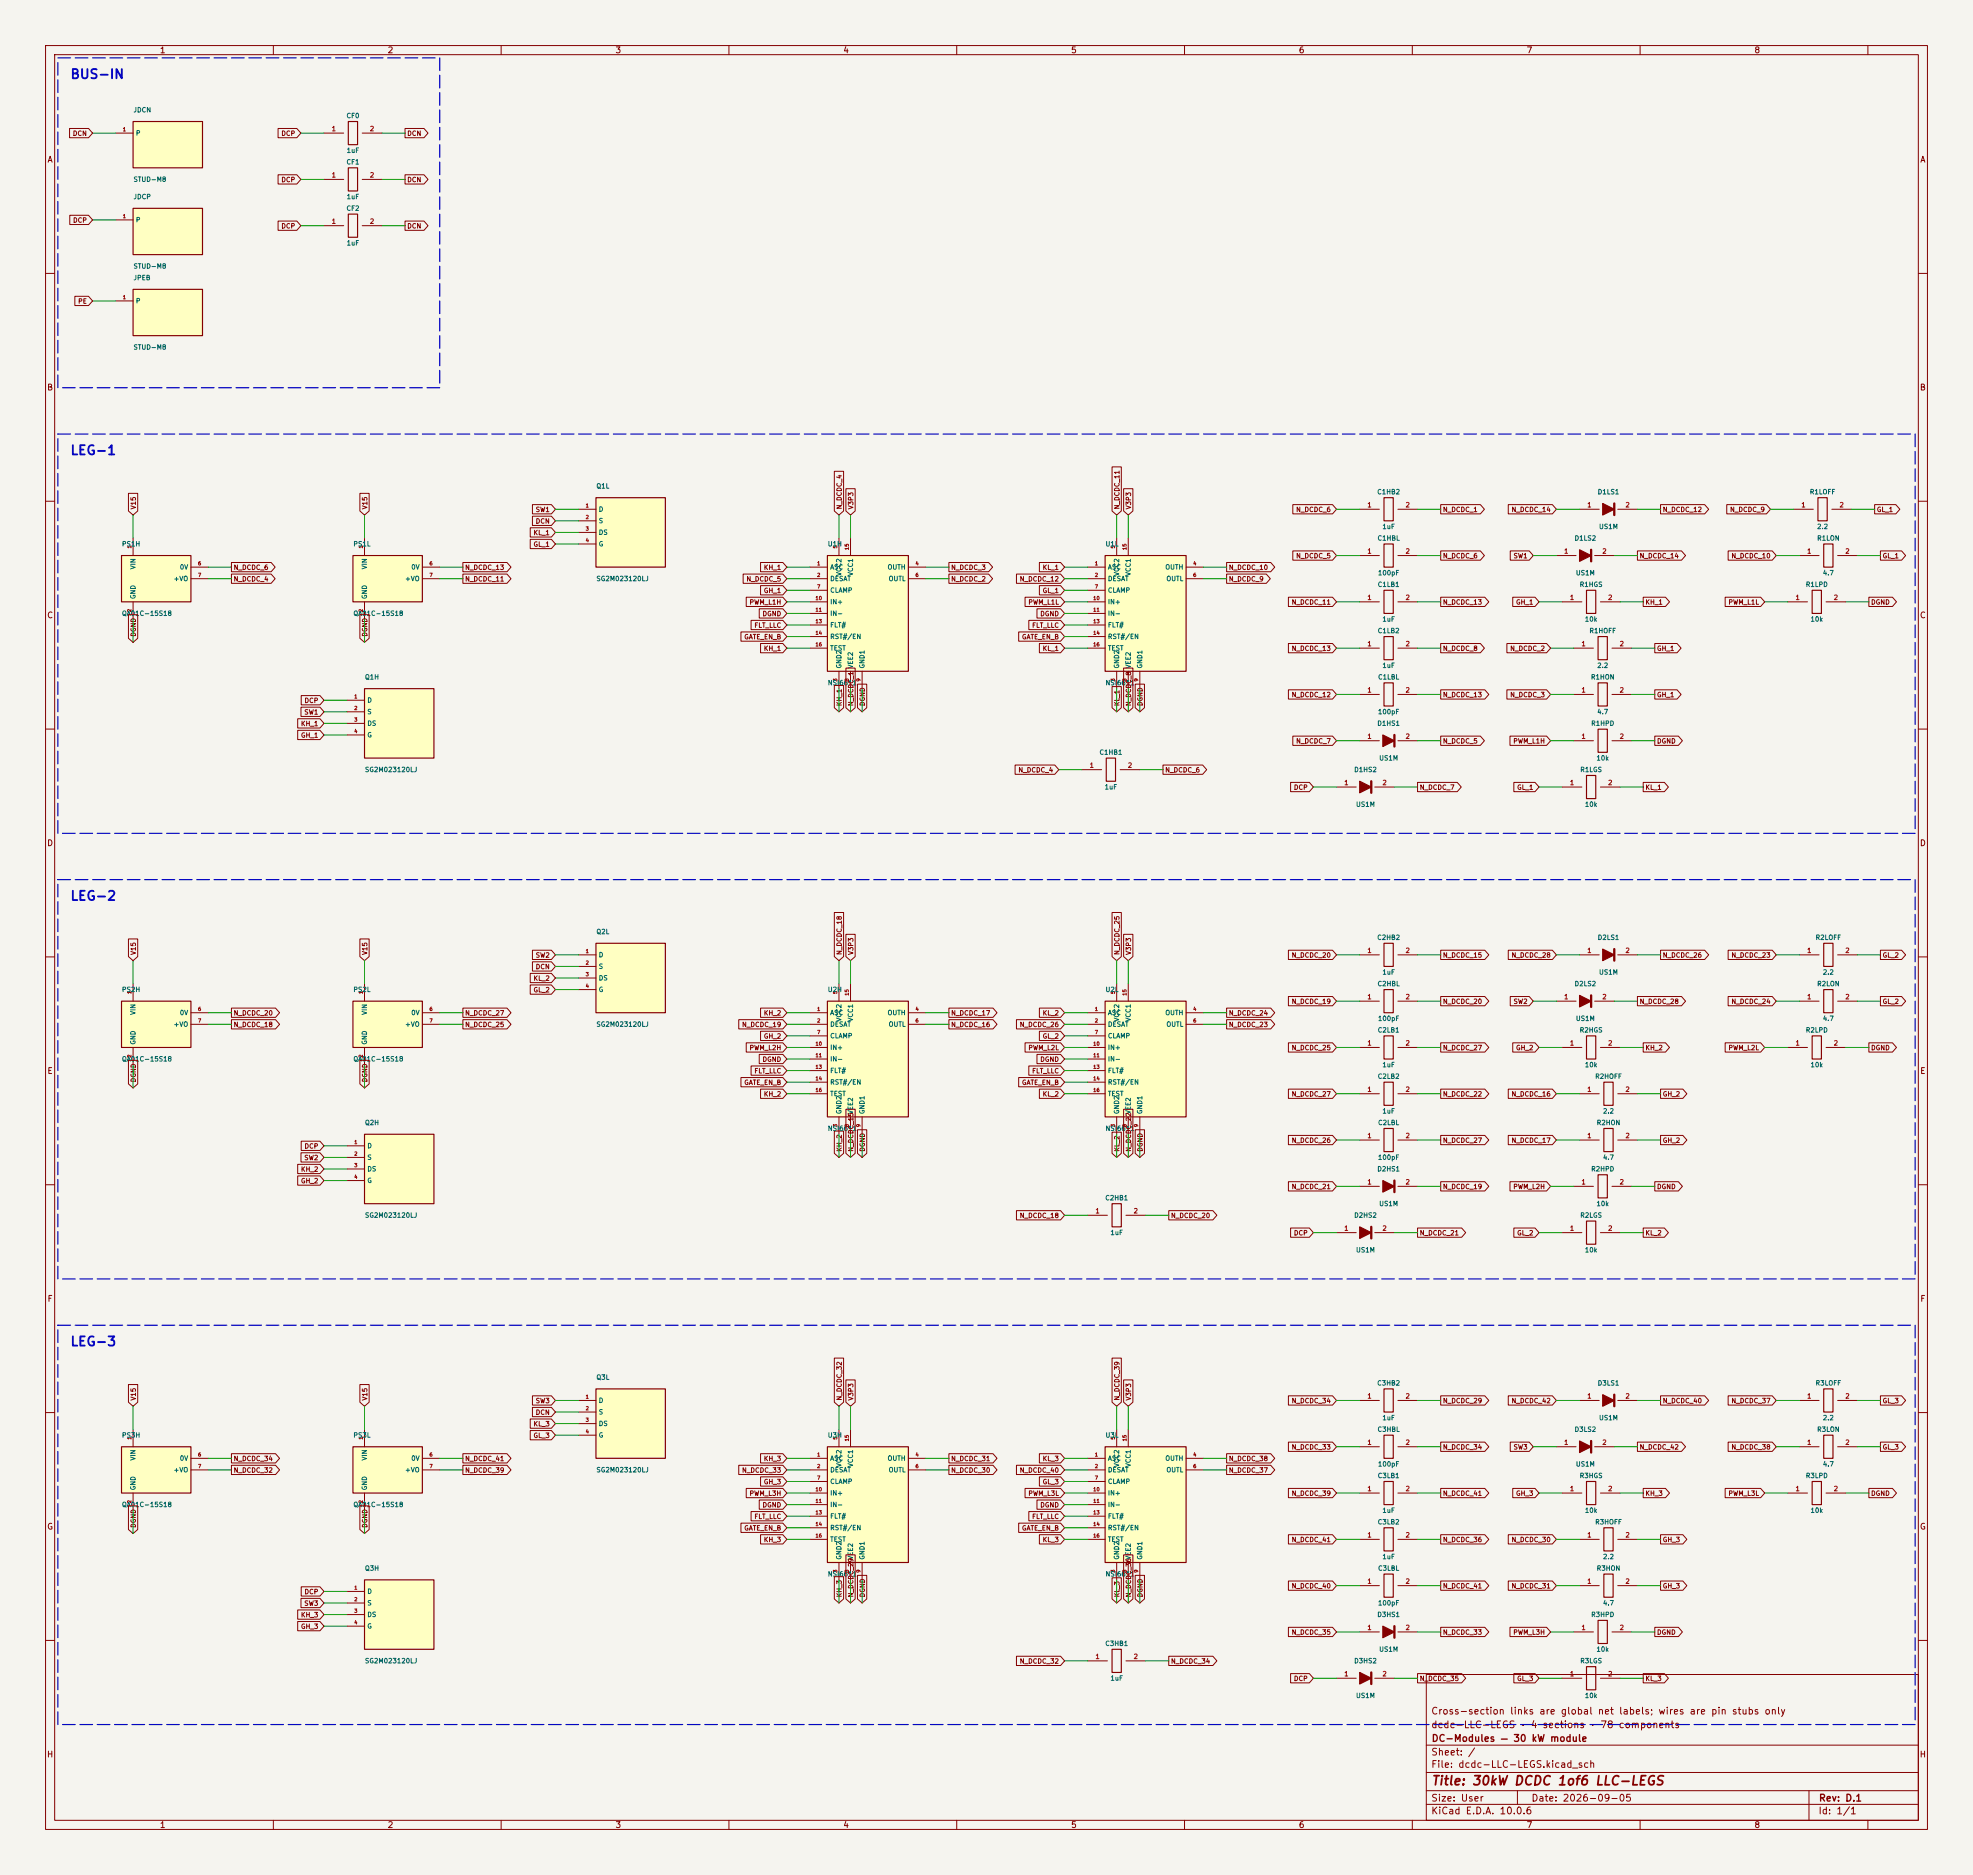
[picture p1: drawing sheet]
<svg xmlns="http://www.w3.org/2000/svg" width="433mm" height="411mm" viewBox="0 0 433 411" stroke-linecap="round" stroke-linejoin="round" font-family="sans-serif">
<defs><g id="words">
<g font-size="2" fill="#0000c2">
<text x="15.3" y="17.8">BUS-IN</text>
<text x="15.3" y="100.3">LEG-1</text>
<text x="15.3" y="198.1">LEG-2</text>
<text x="15.3" y="295.9">LEG-3</text>
</g>
<text font-size="2" fill="#840000" x="314" y="392.3">Title: 30kW DCDC 1of6 LLC-LEGS</text>
<g font-size="1.5" fill="#840000">
<text x="314" y="376.6">Cross-section links are global net labels; wires are pin stubs only</text>
<text x="314" y="379.6">dcdc-LLC-LEGS · 4 sections · 78 components</text>
<text x="314.1" y="382.6">DC-Modules — 30 kW module</text>
<text x="314" y="388.3">File: dcdc-LLC-LEGS.kicad_sch</text>
<text x="314" y="385.6">Sheet: /</text>
<text x="314" y="395.7">Size: User</text>
<text x="336" y="395.7">Date: 2026-09-05</text>
<text x="399.1" y="395.7">Rev: D.1</text>
<text x="314" y="398.5">KiCad E.D.A. 10.0.6</text>
<text x="399" y="398.5">Id: 1/1</text>
</g>
<g font-size="1.3" fill="#840000">
<text x="35" y="12">1</text>
<text x="85" y="12">2</text>
<text x="135" y="12">3</text>
<text x="185" y="12">4</text>
<text x="235" y="12">5</text>
<text x="285" y="12">6</text>
<text x="335" y="12">7</text>
<text x="385" y="12">8</text>
<text x="10.3" y="36">A</text>
<text x="421.4" y="36">A</text>
<text x="10.2" y="86">B</text>
<text x="421.3" y="86">B</text>
<text x="10.2" y="136">C</text>
<text x="421.3" y="136">C</text>
<text x="10.2" y="186">D</text>
<text x="421.3" y="186">D</text>
<text x="10.3" y="236">E</text>
<text x="421.4" y="236">E</text>
<text x="10.3" y="286">F</text>
<text x="421.4" y="286">F</text>
<text x="10.2" y="336">G</text>
<text x="421.3" y="336">G</text>
<text x="10.2" y="386">H</text>
<text x="421.3" y="386">H</text>
<text x="35" y="401.5">1</text>
<text x="85" y="401.5">2</text>
<text x="135" y="401.5">3</text>
<text x="185" y="401.5">4</text>
<text x="235" y="401.5">5</text>
<text x="285" y="401.5">6</text>
<text x="335" y="401.5">7</text>
<text x="385" y="401.5">8</text>
</g>
<g font-size="1" fill="#006464">
<text x="29.2" y="24.9">JDCN</text>
<text x="29.7" y="30">P</text>
<text x="75.9" y="26.2">CF0</text>
<text x="76" y="33.8">1uF</text>
<text x="29.2" y="40.1">STUD-M8</text>
<text x="75.9" y="36.3">CF1</text>
<text x="29.2" y="43.9">JDCP</text>
<text x="75.9" y="46.5">CF2</text>
<text x="76" y="43.9">1uF</text>
<text x="29.7" y="49">P</text>
<text x="29.2" y="59.2">STUD-M8</text>
<text x="76" y="54.1">1uF</text>
<text x="29.2" y="61.7">JPEB</text>
<text x="29.7" y="66.8">P</text>
<text x="29.2" y="77">STUD-M8</text>
<text x="130.8" y="107.4">Q1L</text>
<text x="131.3" y="112.5">D</text>
<text x="302.2" y="108.7">C1HB2</text>
<text x="350.6" y="108.7">D1LS1</text>
<text x="397.1" y="108.7">R1LOFF</text>
<text x="131.3" y="115.1">S</text>
<text x="131.3" y="117.6">DS</text>
<text x="302.3" y="118.9">C1HBL</text>
<text x="303.3" y="116.3">1uF</text>
<text x="345.5" y="118.9">D1LS2</text>
<text x="350.9" y="116.3">US1M</text>
<text x="398.7" y="116.3">2.2</text>
<text x="398.8" y="118.9">R1LON</text>
<text x="26.7" y="120.1">PS1H</text>
<text x="30" y="125" transform="rotate(-90 30 125)">VIN</text>
<text x="39.4" y="125.2">0V</text>
<text x="77.5" y="120.1">PS1L</text>
<text x="80.8" y="125" transform="rotate(-90 80.8 125)">VIN</text>
<text x="90.2" y="125.2">0V</text>
<text x="131.3" y="120.1">G</text>
<text x="181.6" y="120.1">U1H</text>
<text x="182.1" y="125.2">ASC</text>
<text x="194.7" y="125.2">OUTH</text>
<text x="242.6" y="120.1">U1L</text>
<text x="243.1" y="125.2">ASC</text>
<text x="255.7" y="125.2">OUTH</text>
<text x="30" y="131.6" transform="rotate(-90 30 131.6)">GND</text>
<text x="38" y="127.8">+VO</text>
<text x="80.8" y="131.6" transform="rotate(-90 80.8 131.6)">GND</text>
<text x="88.8" y="127.8">+VO</text>
<text x="130.8" y="127.8">SG2M023120LJ</text>
<text x="182.1" y="127.8">DESAT</text>
<text x="182.1" y="130.3">CLAMP</text>
<text x="184.9" y="126.5" transform="rotate(-90 184.9 126.5)">VCC2</text>
<text x="187.5" y="126.5" transform="rotate(-90 187.5 126.5)">VCC1</text>
<text x="195" y="127.8">OUTL</text>
<text x="243.1" y="127.8">DESAT</text>
<text x="243.1" y="130.3">CLAMP</text>
<text x="245.9" y="126.5" transform="rotate(-90 245.9 126.5)">VCC2</text>
<text x="248.4" y="126.5" transform="rotate(-90 248.4 126.5)">VCC1</text>
<text x="255.9" y="127.8">OUTL</text>
<text x="302.3" y="129">C1LB1</text>
<text x="302.4" y="126.5">100pF</text>
<text x="345.8" y="126.5">US1M</text>
<text x="346.6" y="129">R1HGS</text>
<text x="396.3" y="129">R1LPD</text>
<text x="400" y="126.5">4.7</text>
<text x="26.7" y="135.4">QA01C-15S18</text>
<text x="77.5" y="135.4">QA01C-15S18</text>
<text x="182.1" y="132.8">IN+</text>
<text x="182.1" y="135.4">IN-</text>
<text x="182.1" y="137.9">FLT#</text>
<text x="243.1" y="132.8">IN+</text>
<text x="243.1" y="135.4">IN-</text>
<text x="243.1" y="137.9">FLT#</text>
<text x="303.3" y="136.7">1uF</text>
<text x="347.8" y="136.7">10k</text>
<text x="397.3" y="136.7">10k</text>
<text x="182.1" y="140.5">RST#/EN</text>
<text x="182.1" y="143">TEST</text>
<text x="243.1" y="140.5">RST#/EN</text>
<text x="243.1" y="143">TEST</text>
<text x="302.3" y="139.2">C1LB2</text>
<text x="348.8" y="139.2">R1HOFF</text>
<text x="80" y="149.4">Q1H</text>
<text x="184.9" y="146.8" transform="rotate(-90 184.9 146.8)">GND2</text>
<text x="187.5" y="146.8" transform="rotate(-90 187.5 146.8)">VEE2</text>
<text x="190" y="146.8" transform="rotate(-90 190 146.8)">GND1</text>
<text x="245.9" y="146.8" transform="rotate(-90 245.9 146.8)">GND2</text>
<text x="248.4" y="146.8" transform="rotate(-90 248.4 146.8)">VEE2</text>
<text x="251" y="146.8" transform="rotate(-90 251 146.8)">GND1</text>
<text x="302.4" y="149.4">C1LBL</text>
<text x="303.3" y="146.8">1uF</text>
<text x="349.1" y="149.4">R1HON</text>
<text x="350.5" y="146.8">2.2</text>
<text x="80.5" y="154.4">D</text>
<text x="181.6" y="150.6">NSI6611</text>
<text x="242.6" y="150.6">NSI6611</text>
<text x="80.5" y="157">S</text>
<text x="80.5" y="159.5">DS</text>
<text x="302.2" y="159.5">D1HS1</text>
<text x="302.4" y="157">100pF</text>
<text x="349.1" y="159.5">R1HPD</text>
<text x="350.5" y="157">4.7</text>
<text x="80.5" y="162.1">G</text>
<text x="241.2" y="165.9">C1HB1</text>
<text x="302.6" y="167.1">US1M</text>
<text x="350.3" y="167.1">10k</text>
<text x="80" y="169.7">SG2M023120LJ</text>
<text x="242.4" y="173.5">1uF</text>
<text x="297.1" y="169.7">D1HS2</text>
<text x="346.8" y="169.7">R1LGS</text>
<text x="297.5" y="177.3">US1M</text>
<text x="347.8" y="177.3">10k</text>
<text x="130.8" y="205.2">Q2L</text>
<text x="302.2" y="206.5">C2HB2</text>
<text x="350.6" y="206.5">D2LS1</text>
<text x="398.4" y="206.5">R2LOFF</text>
<text x="131.3" y="210.3">D</text>
<text x="131.3" y="212.9">S</text>
<text x="131.3" y="215.4">DS</text>
<text x="303.3" y="214.1">1uF</text>
<text x="350.9" y="214.1">US1M</text>
<text x="400" y="214.1">2.2</text>
<text x="26.7" y="217.9">PS2H</text>
<text x="77.5" y="217.9">PS2L</text>
<text x="131.3" y="217.9">G</text>
<text x="181.6" y="217.9">U2H</text>
<text x="242.6" y="217.9">U2L</text>
<text x="302.3" y="216.7">C2HBL</text>
<text x="345.5" y="216.7">D2LS2</text>
<text x="398.8" y="216.7">R2LON</text>
<text x="30" y="222.8" transform="rotate(-90 30 222.8)">VIN</text>
<text x="38" y="225.6">+VO</text>
<text x="39.4" y="223">0V</text>
<text x="80.8" y="222.8" transform="rotate(-90 80.8 222.8)">VIN</text>
<text x="88.8" y="225.6">+VO</text>
<text x="90.2" y="223">0V</text>
<text x="130.8" y="225.6">SG2M023120LJ</text>
<text x="182.1" y="223">ASC</text>
<text x="182.1" y="225.6">DESAT</text>
<text x="184.9" y="224.3" transform="rotate(-90 184.9 224.3)">VCC2</text>
<text x="187.5" y="224.3" transform="rotate(-90 187.5 224.3)">VCC1</text>
<text x="194.7" y="223">OUTH</text>
<text x="195" y="225.6">OUTL</text>
<text x="243.1" y="223">ASC</text>
<text x="243.1" y="225.6">DESAT</text>
<text x="245.9" y="224.3" transform="rotate(-90 245.9 224.3)">VCC2</text>
<text x="248.4" y="224.3" transform="rotate(-90 248.4 224.3)">VCC1</text>
<text x="255.7" y="223">OUTH</text>
<text x="255.9" y="225.6">OUTL</text>
<text x="302.3" y="226.8">C2LB1</text>
<text x="302.4" y="224.3">100pF</text>
<text x="345.8" y="224.3">US1M</text>
<text x="346.6" y="226.8">R2HGS</text>
<text x="396.3" y="226.8">R2LPD</text>
<text x="400" y="224.3">4.7</text>
<text x="26.7" y="233.2">QA01C-15S18</text>
<text x="30" y="229.4" transform="rotate(-90 30 229.4)">GND</text>
<text x="77.5" y="233.2">QA01C-15S18</text>
<text x="80.8" y="229.4" transform="rotate(-90 80.8 229.4)">GND</text>
<text x="182.1" y="228.1">CLAMP</text>
<text x="182.1" y="230.6">IN+</text>
<text x="182.1" y="233.2">IN-</text>
<text x="243.1" y="228.1">CLAMP</text>
<text x="243.1" y="230.6">IN+</text>
<text x="243.1" y="233.2">IN-</text>
<text x="182.1" y="235.7">FLT#</text>
<text x="182.1" y="238.3">RST#/EN</text>
<text x="243.1" y="235.7">FLT#</text>
<text x="243.1" y="238.3">RST#/EN</text>
<text x="302.3" y="237">C2LB2</text>
<text x="303.3" y="234.4">1uF</text>
<text x="347.8" y="234.4">10k</text>
<text x="350" y="237">R2HOFF</text>
<text x="397.3" y="234.4">10k</text>
<text x="182.1" y="240.8">TEST</text>
<text x="184.9" y="244.6" transform="rotate(-90 184.9 244.6)">GND2</text>
<text x="187.5" y="244.6" transform="rotate(-90 187.5 244.6)">VEE2</text>
<text x="190" y="244.6" transform="rotate(-90 190 244.6)">GND1</text>
<text x="243.1" y="240.8">TEST</text>
<text x="245.9" y="244.6" transform="rotate(-90 245.9 244.6)">GND2</text>
<text x="248.4" y="244.6" transform="rotate(-90 248.4 244.6)">VEE2</text>
<text x="251" y="244.6" transform="rotate(-90 251 244.6)">GND1</text>
<text x="303.3" y="244.6">1uF</text>
<text x="351.7" y="244.6">2.2</text>
<text x="80" y="247.1">Q2H</text>
<text x="181.6" y="248.4">NSI6611</text>
<text x="242.6" y="248.4">NSI6611</text>
<text x="302.4" y="247.1">C2LBL</text>
<text x="350.4" y="247.1">R2HON</text>
<text x="80.5" y="252.2">D</text>
<text x="80.5" y="254.8">S</text>
<text x="80.5" y="257.3">DS</text>
<text x="302.2" y="257.3">D2HS1</text>
<text x="302.4" y="254.8">100pF</text>
<text x="349.1" y="257.3">R2HPD</text>
<text x="351.7" y="254.8">4.7</text>
<text x="80.5" y="259.8">G</text>
<text x="242.5" y="263.7">C2HB1</text>
<text x="80" y="267.5">SG2M023120LJ</text>
<text x="297.1" y="267.5">D2HS2</text>
<text x="302.6" y="264.9">US1M</text>
<text x="346.8" y="267.5">R2LGS</text>
<text x="350.3" y="264.9">10k</text>
<text x="243.6" y="271.3">1uF</text>
<text x="297.5" y="275.1">US1M</text>
<text x="347.8" y="275.1">10k</text>
<text x="130.8" y="303">Q3L</text>
<text x="302.2" y="304.3">C3HB2</text>
<text x="350.6" y="304.3">D3LS1</text>
<text x="398.4" y="304.3">R3LOFF</text>
<text x="131.3" y="308.1">D</text>
<text x="131.3" y="310.6">S</text>
<text x="303.3" y="311.9">1uF</text>
<text x="350.9" y="311.9">US1M</text>
<text x="400" y="311.9">2.2</text>
<text x="26.7" y="315.7">PS3H</text>
<text x="77.5" y="315.7">PS3L</text>
<text x="131.3" y="313.2">DS</text>
<text x="131.3" y="315.7">G</text>
<text x="181.6" y="315.7">U3H</text>
<text x="242.6" y="315.7">U3L</text>
<text x="302.3" y="314.5">C3HBL</text>
<text x="345.5" y="314.5">D3LS2</text>
<text x="398.8" y="314.5">R3LON</text>
<text x="30" y="320.6" transform="rotate(-90 30 320.6)">VIN</text>
<text x="38" y="323.3">+VO</text>
<text x="39.4" y="320.8">0V</text>
<text x="80.8" y="320.6" transform="rotate(-90 80.8 320.6)">VIN</text>
<text x="88.8" y="323.3">+VO</text>
<text x="90.2" y="320.8">0V</text>
<text x="130.8" y="323.3">SG2M023120LJ</text>
<text x="182.1" y="320.8">ASC</text>
<text x="182.1" y="323.3">DESAT</text>
<text x="184.9" y="322.1" transform="rotate(-90 184.9 322.1)">VCC2</text>
<text x="187.5" y="322.1" transform="rotate(-90 187.5 322.1)">VCC1</text>
<text x="194.7" y="320.8">OUTH</text>
<text x="195" y="323.3">OUTL</text>
<text x="243.1" y="320.8">ASC</text>
<text x="243.1" y="323.3">DESAT</text>
<text x="245.9" y="322.1" transform="rotate(-90 245.9 322.1)">VCC2</text>
<text x="248.4" y="322.1" transform="rotate(-90 248.4 322.1)">VCC1</text>
<text x="255.7" y="320.8">OUTH</text>
<text x="255.9" y="323.3">OUTL</text>
<text x="302.4" y="322.1">100pF</text>
<text x="345.8" y="322.1">US1M</text>
<text x="400" y="322.1">4.7</text>
<text x="30" y="327.2" transform="rotate(-90 30 327.2)">GND</text>
<text x="80.8" y="327.2" transform="rotate(-90 80.8 327.2)">GND</text>
<text x="182.1" y="325.9">CLAMP</text>
<text x="182.1" y="328.4">IN+</text>
<text x="243.1" y="325.9">CLAMP</text>
<text x="243.1" y="328.4">IN+</text>
<text x="302.3" y="324.6">C3LB1</text>
<text x="346.6" y="324.6">R3HGS</text>
<text x="396.3" y="324.6">R3LPD</text>
<text x="26.7" y="331">QA01C-15S18</text>
<text x="77.5" y="331">QA01C-15S18</text>
<text x="182.1" y="331">IN-</text>
<text x="182.1" y="333.5">FLT#</text>
<text x="243.1" y="331">IN-</text>
<text x="243.1" y="333.5">FLT#</text>
<text x="302.3" y="334.8">C3LB2</text>
<text x="303.3" y="332.2">1uF</text>
<text x="347.8" y="332.2">10k</text>
<text x="350" y="334.8">R3HOFF</text>
<text x="397.3" y="332.2">10k</text>
<text x="182.1" y="336">RST#/EN</text>
<text x="182.1" y="338.6">TEST</text>
<text x="243.1" y="336">RST#/EN</text>
<text x="243.1" y="338.6">TEST</text>
<text x="80" y="344.9">Q3H</text>
<text x="181.6" y="346.2">NSI6611</text>
<text x="184.9" y="342.4" transform="rotate(-90 184.9 342.4)">GND2</text>
<text x="187.5" y="342.4" transform="rotate(-90 187.5 342.4)">VEE2</text>
<text x="190" y="342.4" transform="rotate(-90 190 342.4)">GND1</text>
<text x="242.6" y="346.2">NSI6611</text>
<text x="245.9" y="342.4" transform="rotate(-90 245.9 342.4)">GND2</text>
<text x="248.4" y="342.4" transform="rotate(-90 248.4 342.4)">VEE2</text>
<text x="251" y="342.4" transform="rotate(-90 251 342.4)">GND1</text>
<text x="302.4" y="344.9">C3LBL</text>
<text x="303.3" y="342.4">1uF</text>
<text x="350.4" y="344.9">R3HON</text>
<text x="351.7" y="342.4">2.2</text>
<text x="80.5" y="350">D</text>
<text x="80.5" y="352.6">S</text>
<text x="302.4" y="352.6">100pF</text>
<text x="351.7" y="352.6">4.7</text>
<text x="80.5" y="355.1">DS</text>
<text x="80.5" y="357.6">G</text>
<text x="302.2" y="355.1">D3HS1</text>
<text x="349.1" y="355.1">R3HPD</text>
<text x="80" y="365.3">SG2M023120LJ</text>
<text x="242.5" y="361.4">C3HB1</text>
<text x="297.1" y="365.3">D3HS2</text>
<text x="302.6" y="362.7">US1M</text>
<text x="346.8" y="365.3">R3LGS</text>
<text x="350.3" y="362.7">10k</text>
<text x="243.6" y="369.1">1uF</text>
<text x="297.5" y="372.9">US1M</text>
<text x="347.8" y="372.9">10k</text>
</g>
<g font-size="1" fill="#a90000">
<text x="72.7" y="29">1</text>
<text x="81.1" y="29">2</text>
<text x="72.7" y="39.2">1</text>
<text x="81.1" y="39.2">2</text>
<text x="72.7" y="49.3">1</text>
<text x="81.1" y="49.3">2</text>
<text x="300" y="111.6">1</text>
<text x="308.4" y="111.6">2</text>
<text x="348.3" y="111.6">1</text>
<text x="356.7" y="111.6">2</text>
<text x="395.3" y="111.6">1</text>
<text x="403.7" y="111.6">2</text>
<text x="300" y="121.7">1</text>
<text x="308.4" y="121.7">2</text>
<text x="343.2" y="121.7">1</text>
<text x="351.6" y="121.7">2</text>
<text x="396.5" y="121.7">1</text>
<text x="404.9" y="121.7">2</text>
<text x="300" y="131.9">1</text>
<text x="308.4" y="131.9">2</text>
<text x="344.5" y="131.9">1</text>
<text x="352.9" y="131.9">2</text>
<text x="394" y="131.9">1</text>
<text x="402.4" y="131.9">2</text>
<text x="300" y="142.1">1</text>
<text x="308.4" y="142.1">2</text>
<text x="347" y="142.1">1</text>
<text x="355.4" y="142.1">2</text>
<text x="300" y="152.2">1</text>
<text x="308.4" y="152.2">2</text>
<text x="347" y="152.2">1</text>
<text x="355.4" y="152.2">2</text>
<text x="300" y="162.4">1</text>
<text x="308.4" y="162.4">2</text>
<text x="347" y="162.4">1</text>
<text x="355.4" y="162.4">2</text>
<text x="239.1" y="168.7">1</text>
<text x="247.4" y="168.7">2</text>
<text x="294.9" y="172.5">1</text>
<text x="303.3" y="172.5">2</text>
<text x="344.5" y="172.5">1</text>
<text x="352.9" y="172.5">2</text>
<text x="300" y="209.4">1</text>
<text x="308.4" y="209.4">2</text>
<text x="348.3" y="209.4">1</text>
<text x="356.7" y="209.4">2</text>
<text x="396.5" y="209.4">1</text>
<text x="404.9" y="209.4">2</text>
<text x="300" y="219.5">1</text>
<text x="308.4" y="219.5">2</text>
<text x="343.2" y="219.5">1</text>
<text x="351.6" y="219.5">2</text>
<text x="396.5" y="219.5">1</text>
<text x="404.9" y="219.5">2</text>
<text x="300" y="229.7">1</text>
<text x="308.4" y="229.7">2</text>
<text x="344.5" y="229.7">1</text>
<text x="352.9" y="229.7">2</text>
<text x="394" y="229.7">1</text>
<text x="402.4" y="229.7">2</text>
<text x="300" y="239.8">1</text>
<text x="308.4" y="239.8">2</text>
<text x="348.3" y="239.8">1</text>
<text x="356.7" y="239.8">2</text>
<text x="300" y="250">1</text>
<text x="308.4" y="250">2</text>
<text x="348.3" y="250">1</text>
<text x="356.7" y="250">2</text>
<text x="300" y="260.2">1</text>
<text x="308.4" y="260.2">2</text>
<text x="347" y="260.2">1</text>
<text x="355.4" y="260.2">2</text>
<text x="240.3" y="266.5">1</text>
<text x="248.7" y="266.5">2</text>
<text x="294.9" y="270.3">1</text>
<text x="303.3" y="270.3">2</text>
<text x="344.5" y="270.3">1</text>
<text x="352.9" y="270.3">2</text>
<text x="300" y="307.2">1</text>
<text x="308.4" y="307.2">2</text>
<text x="348.3" y="307.2">1</text>
<text x="356.7" y="307.2">2</text>
<text x="396.5" y="307.2">1</text>
<text x="404.9" y="307.2">2</text>
<text x="300" y="317.3">1</text>
<text x="308.4" y="317.3">2</text>
<text x="343.2" y="317.3">1</text>
<text x="351.6" y="317.3">2</text>
<text x="396.5" y="317.3">1</text>
<text x="404.9" y="317.3">2</text>
<text x="300" y="327.5">1</text>
<text x="308.4" y="327.5">2</text>
<text x="344.5" y="327.5">1</text>
<text x="352.9" y="327.5">2</text>
<text x="394" y="327.5">1</text>
<text x="402.4" y="327.5">2</text>
<text x="300" y="337.6">1</text>
<text x="308.4" y="337.6">2</text>
<text x="348.3" y="337.6">1</text>
<text x="356.7" y="337.6">2</text>
<text x="300" y="347.8">1</text>
<text x="308.4" y="347.8">2</text>
<text x="348.3" y="347.8">1</text>
<text x="356.7" y="347.8">2</text>
<text x="300" y="358">1</text>
<text x="308.4" y="358">2</text>
<text x="347" y="358">1</text>
<text x="355.4" y="358">2</text>
<text x="240.3" y="364.3">1</text>
<text x="248.7" y="364.3">2</text>
<text x="294.9" y="368.1">1</text>
<text x="303.3" y="368.1">2</text>
<text x="344.5" y="368.1">1</text>
<text x="352.9" y="368.1">2</text>
</g>
<g font-size="1" fill="#840000">
<text x="15.9" y="30.1">DCN</text>
<text x="61.6" y="30.1">DCP</text>
<text x="89.3" y="30.1">DCN</text>
<text x="61.6" y="40.2">DCP</text>
<text x="89.3" y="40.2">DCN</text>
<text x="15.9" y="49.1">DCP</text>
<text x="61.6" y="50.4">DCP</text>
<text x="89.3" y="50.4">DCN</text>
<text x="17" y="66.9">PE</text>
<text x="30.1" y="111.9" transform="rotate(-90 30.1 111.9)">V15</text>
<text x="80.9" y="111.9" transform="rotate(-90 80.9 111.9)">V15</text>
<text x="117.5" y="112.6">SW1</text>
<text x="185" y="111.9" transform="rotate(-90 185 111.9)">N_DCDC_4</text>
<text x="187.5" y="111.9" transform="rotate(-90 187.5 111.9)">V3P3</text>
<text x="246" y="111.9" transform="rotate(-90 246 111.9)">N_DCDC_11</text>
<text x="248.5" y="111.9" transform="rotate(-90 248.5 111.9)">V3P3</text>
<text x="284.4" y="112.6">N_DCDC_6</text>
<text x="316.6" y="112.6">N_DCDC_1</text>
<text x="331.7" y="112.6">N_DCDC_14</text>
<text x="364.9" y="112.6">N_DCDC_12</text>
<text x="379.6" y="112.6">N_DCDC_9</text>
<text x="411.9" y="112.6">GL_1</text>
<text x="117" y="117.7">KL_1</text>
<text x="117.5" y="115.1">DCN</text>
<text x="51.2" y="125.3">N_DCDC_6</text>
<text x="102" y="125.3">N_DCDC_13</text>
<text x="117" y="120.2">GL_1</text>
<text x="167.6" y="125.3">KH_1</text>
<text x="208.7" y="125.3">N_DCDC_3</text>
<text x="228.8" y="125.3">KL_1</text>
<text x="269.6" y="125.3">N_DCDC_10</text>
<text x="284.4" y="122.8">N_DCDC_5</text>
<text x="316.6" y="122.8">N_DCDC_6</text>
<text x="332.1" y="122.8">SW1</text>
<text x="359.8" y="122.8">N_DCDC_14</text>
<text x="379.9" y="122.8">N_DCDC_10</text>
<text x="413.1" y="122.8">GL_1</text>
<text x="51.2" y="127.8">N_DCDC_4</text>
<text x="102" y="127.8">N_DCDC_11</text>
<text x="163.7" y="127.8">N_DCDC_5</text>
<text x="167.6" y="130.4">GH_1</text>
<text x="208.7" y="127.8">N_DCDC_2</text>
<text x="223.7" y="127.8">N_DCDC_12</text>
<text x="228.8" y="130.4">GL_1</text>
<text x="269.6" y="127.8">N_DCDC_9</text>
<text x="164.4" y="132.9">PWM_L1H</text>
<text x="167.3" y="135.5">DGND</text>
<text x="225.6" y="132.9">PWM_L1L</text>
<text x="228.2" y="135.5">DGND</text>
<text x="283.4" y="132.9">N_DCDC_11</text>
<text x="316.6" y="132.9">N_DCDC_13</text>
<text x="332.7" y="132.9">GH_1</text>
<text x="361.1" y="132.9">KH_1</text>
<text x="379.3" y="132.9">PWM_L1L</text>
<text x="410.6" y="132.9">DGND</text>
<text x="30.1" y="139.8" transform="rotate(-90 30.1 139.8)">DGND</text>
<text x="80.9" y="139.8" transform="rotate(-90 80.9 139.8)">DGND</text>
<text x="163.2" y="140.5">GATE_EN_B</text>
<text x="165.5" y="138">FLT_LLC</text>
<text x="167.6" y="143.1">KH_1</text>
<text x="224.2" y="140.5">GATE_EN_B</text>
<text x="226.4" y="138">FLT_LLC</text>
<text x="228.8" y="143.1">KL_1</text>
<text x="283.4" y="143.1">N_DCDC_13</text>
<text x="316.6" y="143.1">N_DCDC_8</text>
<text x="331.4" y="143.1">N_DCDC_2</text>
<text x="363.6" y="143.1">GH_1</text>
<text x="66.7" y="154.5">DCP</text>
<text x="185" y="155.1" transform="rotate(-90 185 155.1)">KH_1</text>
<text x="187.5" y="155.1" transform="rotate(-90 187.5 155.1)">N_DCDC_1</text>
<text x="190.1" y="155.1" transform="rotate(-90 190.1 155.1)">DGND</text>
<text x="246" y="155.1" transform="rotate(-90 246 155.1)">KL_1</text>
<text x="248.5" y="155.1" transform="rotate(-90 248.5 155.1)">N_DCDC_8</text>
<text x="251" y="155.1" transform="rotate(-90 251 155.1)">DGND</text>
<text x="283.4" y="153.2">N_DCDC_12</text>
<text x="316.6" y="153.2">N_DCDC_13</text>
<text x="331.4" y="153.2">N_DCDC_3</text>
<text x="363.6" y="153.2">GH_1</text>
<text x="66" y="159.6">KH_1</text>
<text x="66.7" y="157.1">SW1</text>
<text x="66" y="162.1">GH_1</text>
<text x="284.4" y="163.4">N_DCDC_7</text>
<text x="316.6" y="163.4">N_DCDC_5</text>
<text x="332" y="163.4">PWM_L1H</text>
<text x="363.6" y="163.4">DGND</text>
<text x="223.4" y="169.8">N_DCDC_4</text>
<text x="255.6" y="169.8">N_DCDC_6</text>
<text x="283.9" y="173.6">DCP</text>
<text x="311.5" y="173.6">N_DCDC_7</text>
<text x="332.9" y="173.6">GL_1</text>
<text x="361.1" y="173.6">KL_1</text>
<text x="30.1" y="209.7" transform="rotate(-90 30.1 209.7)">V15</text>
<text x="80.9" y="209.7" transform="rotate(-90 80.9 209.7)">V15</text>
<text x="185" y="209.7" transform="rotate(-90 185 209.7)">N_DCDC_18</text>
<text x="187.5" y="209.7" transform="rotate(-90 187.5 209.7)">V3P3</text>
<text x="246" y="209.7" transform="rotate(-90 246 209.7)">N_DCDC_25</text>
<text x="248.5" y="209.7" transform="rotate(-90 248.5 209.7)">V3P3</text>
<text x="117" y="215.5">KL_2</text>
<text x="117.5" y="212.9">DCN</text>
<text x="117.5" y="210.4">SW2</text>
<text x="283.4" y="210.4">N_DCDC_20</text>
<text x="316.6" y="210.4">N_DCDC_15</text>
<text x="331.7" y="210.4">N_DCDC_28</text>
<text x="364.9" y="210.4">N_DCDC_26</text>
<text x="379.9" y="210.4">N_DCDC_23</text>
<text x="413.1" y="210.4">GL_2</text>
<text x="117" y="218">GL_2</text>
<text x="283.4" y="220.6">N_DCDC_19</text>
<text x="316.6" y="220.6">N_DCDC_20</text>
<text x="332.1" y="220.6">SW2</text>
<text x="359.8" y="220.6">N_DCDC_28</text>
<text x="379.9" y="220.6">N_DCDC_24</text>
<text x="413.1" y="220.6">GL_2</text>
<text x="51.2" y="225.6">N_DCDC_18</text>
<text x="51.2" y="223.1">N_DCDC_20</text>
<text x="102" y="223.1">N_DCDC_27</text>
<text x="102" y="225.6">N_DCDC_25</text>
<text x="162.8" y="225.6">N_DCDC_19</text>
<text x="167.6" y="223.1">KH_2</text>
<text x="208.7" y="225.6">N_DCDC_16</text>
<text x="208.7" y="223.1">N_DCDC_17</text>
<text x="223.7" y="225.6">N_DCDC_26</text>
<text x="228.8" y="223.1">KL_2</text>
<text x="269.6" y="225.6">N_DCDC_23</text>
<text x="269.6" y="223.1">N_DCDC_24</text>
<text x="164.4" y="230.7">PWM_L2H</text>
<text x="167.3" y="233.3">DGND</text>
<text x="167.6" y="228.2">GH_2</text>
<text x="225.6" y="230.7">PWM_L2L</text>
<text x="228.2" y="233.3">DGND</text>
<text x="228.8" y="228.2">GL_2</text>
<text x="283.4" y="230.7">N_DCDC_25</text>
<text x="316.6" y="230.7">N_DCDC_27</text>
<text x="332.7" y="230.7">GH_2</text>
<text x="361.1" y="230.7">KH_2</text>
<text x="379.3" y="230.7">PWM_L2L</text>
<text x="410.6" y="230.7">DGND</text>
<text x="30.1" y="237.6" transform="rotate(-90 30.1 237.6)">DGND</text>
<text x="80.9" y="237.6" transform="rotate(-90 80.9 237.6)">DGND</text>
<text x="163.2" y="238.3">GATE_EN_B</text>
<text x="165.5" y="235.8">FLT_LLC</text>
<text x="224.2" y="238.3">GATE_EN_B</text>
<text x="226.4" y="235.8">FLT_LLC</text>
<text x="167.6" y="240.9">KH_2</text>
<text x="228.8" y="240.9">KL_2</text>
<text x="283.4" y="240.9">N_DCDC_27</text>
<text x="316.6" y="240.9">N_DCDC_22</text>
<text x="331.7" y="240.9">N_DCDC_16</text>
<text x="364.9" y="240.9">GH_2</text>
<text x="283.4" y="251">N_DCDC_26</text>
<text x="316.6" y="251">N_DCDC_27</text>
<text x="331.7" y="251">N_DCDC_17</text>
<text x="364.9" y="251">GH_2</text>
<text x="66" y="257.4">KH_2</text>
<text x="66.7" y="254.8">SW2</text>
<text x="66.7" y="252.3">DCP</text>
<text x="185" y="252.9" transform="rotate(-90 185 252.9)">KH_2</text>
<text x="187.5" y="252.9" transform="rotate(-90 187.5 252.9)">N_DCDC_15</text>
<text x="190.1" y="252.9" transform="rotate(-90 190.1 252.9)">DGND</text>
<text x="246" y="252.9" transform="rotate(-90 246 252.9)">KL_2</text>
<text x="248.5" y="252.9" transform="rotate(-90 248.5 252.9)">N_DCDC_22</text>
<text x="251" y="252.9" transform="rotate(-90 251 252.9)">DGND</text>
<text x="66" y="259.9">GH_2</text>
<text x="283.4" y="261.2">N_DCDC_21</text>
<text x="316.6" y="261.2">N_DCDC_19</text>
<text x="332" y="261.2">PWM_L2H</text>
<text x="363.6" y="261.2">DGND</text>
<text x="223.7" y="267.5">N_DCDC_18</text>
<text x="256.9" y="267.5">N_DCDC_20</text>
<text x="283.9" y="271.4">DCP</text>
<text x="311.5" y="271.4">N_DCDC_21</text>
<text x="332.9" y="271.4">GL_2</text>
<text x="361.1" y="271.4">KL_2</text>
<text x="30.1" y="307.5" transform="rotate(-90 30.1 307.5)">V15</text>
<text x="80.9" y="307.5" transform="rotate(-90 80.9 307.5)">V15</text>
<text x="117.5" y="310.7">DCN</text>
<text x="117.5" y="308.2">SW3</text>
<text x="185" y="307.5" transform="rotate(-90 185 307.5)">N_DCDC_32</text>
<text x="187.5" y="307.5" transform="rotate(-90 187.5 307.5)">V3P3</text>
<text x="246" y="307.5" transform="rotate(-90 246 307.5)">N_DCDC_39</text>
<text x="248.5" y="307.5" transform="rotate(-90 248.5 307.5)">V3P3</text>
<text x="283.4" y="308.2">N_DCDC_34</text>
<text x="316.6" y="308.2">N_DCDC_29</text>
<text x="331.7" y="308.2">N_DCDC_42</text>
<text x="364.9" y="308.2">N_DCDC_40</text>
<text x="379.9" y="308.2">N_DCDC_37</text>
<text x="413.1" y="308.2">GL_3</text>
<text x="117" y="315.8">GL_3</text>
<text x="117" y="313.3">KL_3</text>
<text x="51.2" y="323.4">N_DCDC_32</text>
<text x="51.2" y="320.9">N_DCDC_34</text>
<text x="102" y="323.4">N_DCDC_39</text>
<text x="102" y="320.9">N_DCDC_41</text>
<text x="162.8" y="323.4">N_DCDC_33</text>
<text x="167.6" y="320.9">KH_3</text>
<text x="208.7" y="323.4">N_DCDC_30</text>
<text x="208.7" y="320.9">N_DCDC_31</text>
<text x="223.7" y="323.4">N_DCDC_40</text>
<text x="228.8" y="320.9">KL_3</text>
<text x="269.6" y="323.4">N_DCDC_37</text>
<text x="269.6" y="320.9">N_DCDC_38</text>
<text x="283.4" y="318.3">N_DCDC_33</text>
<text x="316.6" y="318.3">N_DCDC_34</text>
<text x="332.1" y="318.3">SW3</text>
<text x="359.8" y="318.3">N_DCDC_42</text>
<text x="379.9" y="318.3">N_DCDC_38</text>
<text x="413.1" y="318.3">GL_3</text>
<text x="164.4" y="328.5">PWM_L3H</text>
<text x="167.6" y="326">GH_3</text>
<text x="225.6" y="328.5">PWM_L3L</text>
<text x="228.8" y="326">GL_3</text>
<text x="283.4" y="328.5">N_DCDC_39</text>
<text x="316.6" y="328.5">N_DCDC_41</text>
<text x="332.7" y="328.5">GH_3</text>
<text x="361.1" y="328.5">KH_3</text>
<text x="379.3" y="328.5">PWM_L3L</text>
<text x="410.6" y="328.5">DGND</text>
<text x="30.1" y="335.4" transform="rotate(-90 30.1 335.4)">DGND</text>
<text x="80.9" y="335.4" transform="rotate(-90 80.9 335.4)">DGND</text>
<text x="165.5" y="333.6">FLT_LLC</text>
<text x="167.3" y="331">DGND</text>
<text x="226.4" y="333.6">FLT_LLC</text>
<text x="228.2" y="331">DGND</text>
<text x="163.2" y="336.1">GATE_EN_B</text>
<text x="167.6" y="338.7">KH_3</text>
<text x="224.2" y="336.1">GATE_EN_B</text>
<text x="228.8" y="338.7">KL_3</text>
<text x="283.4" y="338.7">N_DCDC_41</text>
<text x="316.6" y="338.7">N_DCDC_36</text>
<text x="331.7" y="338.7">N_DCDC_30</text>
<text x="364.9" y="338.7">GH_3</text>
<text x="66.7" y="352.6">SW3</text>
<text x="66.7" y="350.1">DCP</text>
<text x="185" y="350.6" transform="rotate(-90 185 350.6)">KH_3</text>
<text x="187.5" y="350.6" transform="rotate(-90 187.5 350.6)">N_DCDC_29</text>
<text x="190.1" y="350.6" transform="rotate(-90 190.1 350.6)">DGND</text>
<text x="246" y="350.6" transform="rotate(-90 246 350.6)">KL_3</text>
<text x="248.5" y="350.6" transform="rotate(-90 248.5 350.6)">N_DCDC_36</text>
<text x="251" y="350.6" transform="rotate(-90 251 350.6)">DGND</text>
<text x="283.4" y="348.8">N_DCDC_40</text>
<text x="316.6" y="348.8">N_DCDC_41</text>
<text x="331.7" y="348.8">N_DCDC_31</text>
<text x="364.9" y="348.8">GH_3</text>
<text x="66" y="357.7">GH_3</text>
<text x="66" y="355.2">KH_3</text>
<text x="283.4" y="359">N_DCDC_35</text>
<text x="316.6" y="359">N_DCDC_33</text>
<text x="332" y="359">PWM_L3H</text>
<text x="363.6" y="359">DGND</text>
<text x="223.7" y="365.3">N_DCDC_32</text>
<text x="256.9" y="365.3">N_DCDC_34</text>
<text x="283.9" y="369.1">DCP</text>
<text x="311.5" y="369.1">N_DCDC_35</text>
<text x="332.9" y="369.1">GL_3</text>
<text x="361.1" y="369.1">KL_3</text>
</g>
<g font-size=".8" fill="#a90000">
<text x="26.9" y="29">1</text>
<text x="26.9" y="48">1</text>
<text x="26.9" y="65.8">1</text>
<text x="128.5" y="111.5">1</text>
<text x="128.5" y="114.1">2</text>
<text x="128.5" y="116.6">3</text>
<text x="128.5" y="119.2">4</text>
<text x="29" y="120.5" transform="rotate(-90 29 120.5)">1</text>
<text x="43.4" y="124.2">6</text>
<text x="79.8" y="120.5" transform="rotate(-90 79.8 120.5)">1</text>
<text x="94.2" y="124.2">6</text>
<text x="179.3" y="124.2">1</text>
<text x="183.9" y="120.5" transform="rotate(-90 183.9 120.5)">5</text>
<text x="186.5" y="120.8" transform="rotate(-90 186.5 120.8)">15</text>
<text x="200.9" y="124.2">4</text>
<text x="240.2" y="124.2">1</text>
<text x="244.9" y="120.5" transform="rotate(-90 244.9 120.5)">5</text>
<text x="247.4" y="120.8" transform="rotate(-90 247.4 120.8)">15</text>
<text x="261.8" y="124.2">4</text>
<text x="43.4" y="126.8">7</text>
<text x="94.2" y="126.8">7</text>
<text x="178.9" y="131.9">10</text>
<text x="179.3" y="126.8">2</text>
<text x="179.3" y="129.3">7</text>
<text x="200.9" y="126.8">6</text>
<text x="239.9" y="131.9">10</text>
<text x="240.2" y="126.8">2</text>
<text x="240.2" y="129.3">7</text>
<text x="261.8" y="126.8">6</text>
<text x="29" y="134.4" transform="rotate(-90 29 134.4)">2</text>
<text x="79.8" y="134.4" transform="rotate(-90 79.8 134.4)">2</text>
<text x="178.9" y="134.4">11</text>
<text x="178.9" y="136.9">13</text>
<text x="239.9" y="134.4">11</text>
<text x="239.9" y="136.9">13</text>
<text x="178.9" y="139.5">14</text>
<text x="178.9" y="142">16</text>
<text x="239.9" y="139.5">14</text>
<text x="239.9" y="142">16</text>
<text x="183.9" y="149.7" transform="rotate(-90 183.9 149.7)">3</text>
<text x="186.5" y="149.7" transform="rotate(-90 186.5 149.7)">8</text>
<text x="189" y="149.7" transform="rotate(-90 189 149.7)">9</text>
<text x="244.9" y="149.7" transform="rotate(-90 244.9 149.7)">3</text>
<text x="247.4" y="149.7" transform="rotate(-90 247.4 149.7)">8</text>
<text x="250" y="149.7" transform="rotate(-90 250 149.7)">9</text>
<text x="77.7" y="153.4">1</text>
<text x="77.7" y="156">2</text>
<text x="77.7" y="158.5">3</text>
<text x="77.7" y="161.1">4</text>
<text x="128.5" y="209.3">1</text>
<text x="128.5" y="211.9">2</text>
<text x="128.5" y="214.4">3</text>
<text x="29" y="218.2" transform="rotate(-90 29 218.2)">1</text>
<text x="79.8" y="218.2" transform="rotate(-90 79.8 218.2)">1</text>
<text x="128.5" y="216.9">4</text>
<text x="183.9" y="218.2" transform="rotate(-90 183.9 218.2)">5</text>
<text x="186.5" y="218.6" transform="rotate(-90 186.5 218.6)">15</text>
<text x="244.9" y="218.2" transform="rotate(-90 244.9 218.2)">5</text>
<text x="247.4" y="218.6" transform="rotate(-90 247.4 218.6)">15</text>
<text x="43.4" y="222">6</text>
<text x="43.4" y="224.6">7</text>
<text x="94.2" y="222">6</text>
<text x="94.2" y="224.6">7</text>
<text x="179.3" y="222">1</text>
<text x="179.3" y="224.6">2</text>
<text x="179.3" y="227.1">7</text>
<text x="200.9" y="222">4</text>
<text x="200.9" y="224.6">6</text>
<text x="240.2" y="222">1</text>
<text x="240.2" y="224.6">2</text>
<text x="240.2" y="227.1">7</text>
<text x="261.8" y="222">4</text>
<text x="261.8" y="224.6">6</text>
<text x="29" y="232.2" transform="rotate(-90 29 232.2)">2</text>
<text x="79.8" y="232.2" transform="rotate(-90 79.8 232.2)">2</text>
<text x="178.9" y="229.6">10</text>
<text x="178.9" y="232.2">11</text>
<text x="239.9" y="229.6">10</text>
<text x="239.9" y="232.2">11</text>
<text x="178.9" y="234.7">13</text>
<text x="178.9" y="237.3">14</text>
<text x="178.9" y="239.8">16</text>
<text x="239.9" y="234.7">13</text>
<text x="239.9" y="237.3">14</text>
<text x="239.9" y="239.8">16</text>
<text x="77.7" y="251.2">1</text>
<text x="183.9" y="247.5" transform="rotate(-90 183.9 247.5)">3</text>
<text x="186.5" y="247.5" transform="rotate(-90 186.5 247.5)">8</text>
<text x="189" y="247.5" transform="rotate(-90 189 247.5)">9</text>
<text x="244.9" y="247.5" transform="rotate(-90 244.9 247.5)">3</text>
<text x="247.4" y="247.5" transform="rotate(-90 247.4 247.5)">8</text>
<text x="250" y="247.5" transform="rotate(-90 250 247.5)">9</text>
<text x="77.7" y="253.8">2</text>
<text x="77.7" y="256.3">3</text>
<text x="77.7" y="258.9">4</text>
<text x="128.5" y="307.1">1</text>
<text x="128.5" y="309.7">2</text>
<text x="29" y="316" transform="rotate(-90 29 316)">1</text>
<text x="79.8" y="316" transform="rotate(-90 79.8 316)">1</text>
<text x="128.5" y="312.2">3</text>
<text x="128.5" y="314.7">4</text>
<text x="183.9" y="316" transform="rotate(-90 183.9 316)">5</text>
<text x="186.5" y="316.4" transform="rotate(-90 186.5 316.4)">15</text>
<text x="244.9" y="316" transform="rotate(-90 244.9 316)">5</text>
<text x="247.4" y="316.4" transform="rotate(-90 247.4 316.4)">15</text>
<text x="43.4" y="319.8">6</text>
<text x="43.4" y="322.4">7</text>
<text x="94.2" y="319.8">6</text>
<text x="94.2" y="322.4">7</text>
<text x="179.3" y="319.8">1</text>
<text x="179.3" y="322.4">2</text>
<text x="200.9" y="319.8">4</text>
<text x="200.9" y="322.4">6</text>
<text x="240.2" y="319.8">1</text>
<text x="240.2" y="322.4">2</text>
<text x="261.8" y="319.8">4</text>
<text x="261.8" y="322.4">6</text>
<text x="178.9" y="327.4">10</text>
<text x="178.9" y="330">11</text>
<text x="179.3" y="324.9">7</text>
<text x="239.9" y="327.4">10</text>
<text x="239.9" y="330">11</text>
<text x="240.2" y="324.9">7</text>
<text x="29" y="330" transform="rotate(-90 29 330)">2</text>
<text x="79.8" y="330" transform="rotate(-90 79.8 330)">2</text>
<text x="178.9" y="332.5">13</text>
<text x="178.9" y="335.1">14</text>
<text x="239.9" y="332.5">13</text>
<text x="239.9" y="335.1">14</text>
<text x="178.9" y="337.6">16</text>
<text x="239.9" y="337.6">16</text>
<text x="183.9" y="345.2" transform="rotate(-90 183.9 345.2)">3</text>
<text x="186.5" y="345.2" transform="rotate(-90 186.5 345.2)">8</text>
<text x="189" y="345.2" transform="rotate(-90 189 345.2)">9</text>
<text x="244.9" y="345.2" transform="rotate(-90 244.9 345.2)">3</text>
<text x="247.4" y="345.2" transform="rotate(-90 247.4 345.2)">8</text>
<text x="250" y="345.2" transform="rotate(-90 250 345.2)">9</text>
<text x="77.7" y="349">1</text>
<text x="77.7" y="351.6">2</text>
<text x="77.7" y="354.1">3</text>
<text x="77.7" y="356.6">4</text>
</g>
</g></defs>
<path d="M0 0h433.1v411.5h-433.1z" fill="#f5f4ef" stroke="#f5f4ef" stroke-width=".22"/>
<g fill="none" stroke="#840000" stroke-width=".22">
<path d="M10 10h413.1v391.5h-413.1zM12 12h409.1v387.5h-409.1zM60 10v2M110 10v2M160 10v2M210 10v2M260 10v2M310 10v2M360 10v2M410 10v2M10 60h2M421.1 60h2"/>
<path d="M10 110h2M421.1 110h2M10 160h2M421.1 160h2M10 210h2M421.1 210h2M10 260h2M421.1 260h2M10 310h2M421.1 310h2M10 360h2M313.1 367.5h108v32h-108z"/>
<path d="M421.1 360h2M60 399.5v2M110 399.5v2M160 399.5v2M210 399.5v2M260 399.5v2M310 399.5v2M313.1 396h108M313.1 393h108M313.1 389h108M313.1 383h108M333.1 393v3"/>
<path d="M360 399.5v2M397.1 393v6.5M410 399.5v2"/>
</g>
<path d="M242.6 121.9h17.7v25.4h-17.7z" fill="#ffffc2"/>
<path d="M242.6 121.9h17.7v25.4h-17.7zM303.8 304.8h2v5.1h-2zM303.8 315h2v5h-2zM303.8 325.1h2v5.1h-2zM303.8 335.3h2v5.1h-2zM348.2 325.1h2.1v5.1h-2.1zM352 335.3h2.1v5.1h-2.1zM350.8 355.6h2v5.1h-2zM352 345.4h2.1v5.1h-2.1zM348.2 365.8h2.1v5h-2.1z" fill="none" stroke="#840000" stroke-width=".25"/>
<g fill="none" stroke="#840000" stroke-width=".22">
<path d="M245.1 118.1v3.8M247.6 118.1v3.8M238.8 124.5h3.8M238.8 127h3.8M238.8 129.5h3.8M238.8 132.1h3.8M238.8 134.6h3.8M238.8 137.2h3.8M238.8 139.7h3.8M260.3 124.5h3.9M260.3 127h3.9M238.8 142.2h3.8"/>
<path d="M245.1 147.3v3.8M247.6 147.3v3.8M250.2 147.3v3.8M298.4 307.3h4.4M298.4 317.5h4.4M306.8 307.3h4.3M306.8 317.5h4.3M298.4 337.8h4.4M298.4 327.7h4.4M306.8 337.8h4.3M306.8 327.7h4.3M342.9 327.7h4.3"/>
<path d="M346.7 337.8h4.3M351.3 327.7h4.3M355.1 337.8h4.3M345.4 358.1h4.4M346.7 348h4.3M353.8 358.1h4.3M355.1 348h4.3M342.9 368.3h4.3M351.3 368.3h4.3"/>
</g>
<path d="M29.2 45.7h15.2v10.2h-15.2z" fill="#ffffc2"/>
<path d="M29.2 45.7h15.2v10.2h-15.2z" fill="none" stroke="#840000" stroke-width=".25"/>
<path d="M25.4 48.3h3.8M341.6 317.5h4.3M346.7 307.3h4.3M350 317.5h4.3M355.1 307.3h4.3" fill="none" stroke="#840000" stroke-width=".22"/>
<g fill="#840000" stroke="#840000" stroke-width=".25">
<path d="M346.7 316.2l2.5 1.3-2.5 1.3z"/>
<path d="M351.8 306.1l2.5 1.2-2.5 1.3z"/>
</g>
<path d="M349.2 316.2v2.6M354.3 306.1v2.5" fill="none" stroke="#840000" stroke-width=".51"/>
<path d="M29.2 26.7h15.2v10.1h-15.2z" fill="#ffffc2"/>
<path d="M29.2 26.7h15.2v10.1h-15.2zM303.8 345.4h2v5.1h-2zM244.1 362h2v5h-2z" fill="none" stroke="#840000" stroke-width=".25"/>
<path d="M25.4 29.2h3.8M298.4 348h4.4M298.4 358.1h4.4M306.8 348h4.3M306.8 358.1h4.3M238.8 364.5h4.3M247.1 364.5h4.4M293.4 368.3h4.3M301.8 368.3h4.3" fill="none" stroke="#840000" stroke-width=".22"/>
<g fill="#840000" stroke="#840000" stroke-width=".25">
<path d="M303.5 356.9l2.6 1.2-2.6 1.3z"/>
<path d="M298.4 367l2.6 1.3-2.6 1.3z"/>
</g>
<path d="M306.1 356.9v2.5M301 367v2.6" fill="none" stroke="#840000" stroke-width=".51"/>
<path d="M242.6 317.5h17.7v25.4h-17.7z" fill="#ffffc2"/>
<path d="M242.6 317.5h17.7v25.4h-17.7z" fill="none" stroke="#840000" stroke-width=".25"/>
<g fill="none" stroke="#840000" stroke-width=".22">
<path d="M245.1 313.7v3.8M247.6 313.7v3.8M238.8 320h3.8M238.8 322.6h3.8M238.8 325.1h3.8M238.8 327.7h3.8M238.8 330.2h3.8M238.8 332.7h3.8M238.8 335.3h3.8M238.8 337.8h3.8M260.3 320h3.9M260.3 322.6h3.9"/>
<path d="M245.1 342.9v3.8M247.6 342.9v3.8M250.2 342.9v3.8"/>
</g>
<path d="M181.6 317.5h17.8v25.4h-17.8z" fill="#ffffc2"/>
<path d="M181.6 317.5h17.8v25.4h-17.8z" fill="none" stroke="#840000" stroke-width=".25"/>
<g fill="none" stroke="#840000" stroke-width=".22">
<path d="M184.1 313.7v3.8M186.7 313.7v3.8M177.8 320h3.8M177.8 322.6h3.8M177.8 325.1h3.8M177.8 327.7h3.8M177.8 330.2h3.8M177.8 332.7h3.8M177.8 335.3h3.8M177.8 337.8h3.8M199.4 320h3.8M199.4 322.6h3.8"/>
<path d="M184.1 342.9v3.8M186.7 342.9v3.8M189.2 342.9v3.8"/>
</g>
<path d="M29.2 63.5h15.2v10.2h-15.2z" fill="#ffffc2"/>
<path d="M76.5 36.8h2v5.1h-2zM76.5 26.7h2v5.1h-2zM76.5 47h2v5.1h-2zM29.2 63.5h15.2v10.2h-15.2zM400.3 304.8h2v5.1h-2zM397.8 325.1h2v5.1h-2z" fill="none" stroke="#840000" stroke-width=".25"/>
<path d="M71.1 39.4h4.3M71.1 29.2h4.3M79.5 39.4h4.3M79.5 29.2h4.3M71.1 49.5h4.3M79.5 49.5h4.3M25.4 66h3.8M395 307.3h4.3M403.4 307.3h4.3M392.4 327.7h4.3M400.8 327.7h4.3" fill="none" stroke="#840000" stroke-width=".22"/>
<path d="M181.6 121.9h17.8v25.4h-17.8z" fill="#ffffc2"/>
<path d="M181.6 121.9h17.8v25.4h-17.8z" fill="none" stroke="#840000" stroke-width=".25"/>
<g fill="none" stroke="#840000" stroke-width=".22">
<path d="M184.1 118.1v3.8M186.7 118.1v3.8M177.8 124.5h3.8M177.8 127h3.8M177.8 129.5h3.8M177.8 132.1h3.8M177.8 134.6h3.8M177.8 137.2h3.8M177.8 139.7h3.8M199.4 124.5h3.8M199.4 127h3.8M177.8 142.2h3.8"/>
<path d="M184.1 147.3v3.8M186.7 147.3v3.8M189.2 147.3v3.8"/>
</g>
<path d="M77.5 219.7h15.2v10.2h-15.2z" fill="#ffffc2"/>
<path d="M77.5 219.7h15.2v10.2h-15.2z" fill="none" stroke="#840000" stroke-width=".25"/>
<path d="M80 215.9v3.8M80 229.9v3.8M92.7 222.3h3.8M92.7 224.8h3.8" fill="none" stroke="#840000" stroke-width=".22"/>
<path d="M80 151.1h15.2v15.3h-15.2z" fill="#ffffc2"/>
<path d="M80 151.1h15.2v15.3h-15.2z" fill="none" stroke="#840000" stroke-width=".25"/>
<path d="M76.2 153.7h3.8M76.2 156.2h3.8M76.2 158.8h3.8M76.2 161.3h3.8" fill="none" stroke="#840000" stroke-width=".22"/>
<path d="M181.6 219.7h17.8v25.4h-17.8z" fill="#ffffc2"/>
<path d="M181.6 219.7h17.8v25.4h-17.8z" fill="none" stroke="#840000" stroke-width=".25"/>
<g fill="none" stroke="#840000" stroke-width=".22">
<path d="M184.1 215.9v3.8M186.7 215.9v3.8M177.8 222.3h3.8M177.8 224.8h3.8M177.8 227.3h3.8M177.8 229.9h3.8M177.8 232.4h3.8M177.8 235h3.8M177.8 237.5h3.8M199.4 222.3h3.8M199.4 224.8h3.8M177.8 240h3.8"/>
<path d="M184.1 245.1v3.8M186.7 245.1v3.8M189.2 245.1v3.8"/>
</g>
<path d="M130.8 304.8h15.2v15.2h-15.2z" fill="#ffffc2"/>
<path d="M130.8 304.8h15.2v15.2h-15.2z" fill="none" stroke="#840000" stroke-width=".25"/>
<path d="M127 307.3h3.8M127 309.9h3.8M127 312.4h3.8M127 315h3.8" fill="none" stroke="#840000" stroke-width=".22"/>
<path d="M80 248.9h15.2v15.3h-15.2z" fill="#ffffc2"/>
<path d="M80 248.9h15.2v15.3h-15.2z" fill="none" stroke="#840000" stroke-width=".25"/>
<path d="M76.2 251.5h3.8M76.2 254h3.8M76.2 256.5h3.8M76.2 259.1h3.8" fill="none" stroke="#840000" stroke-width=".22"/>
<path d="M80 346.7h15.2v15.3h-15.2z" fill="#ffffc2"/>
<path d="M80 346.7h15.2v15.3h-15.2z" fill="none" stroke="#840000" stroke-width=".25"/>
<path d="M76.2 349.3h3.8M76.2 351.8h3.8M76.2 354.3h3.8M76.2 356.9h3.8" fill="none" stroke="#840000" stroke-width=".22"/>
<path d="M130.8 207h15.2v15.3h-15.2z" fill="#ffffc2"/>
<path d="M130.8 207h15.2v15.3h-15.2zM400.3 315h2v5h-2z" fill="none" stroke="#840000" stroke-width=".25"/>
<path d="M127 209.6h3.8M127 212.1h3.8M127 214.6h3.8M127 217.2h3.8M395 317.5h4.3M403.4 317.5h4.3" fill="none" stroke="#840000" stroke-width=".22"/>
<path d="M26.7 121.9h15.2v10.2h-15.2z" fill="#ffffc2"/>
<path d="M26.7 121.9h15.2v10.2h-15.2z" fill="none" stroke="#840000" stroke-width=".25"/>
<path d="M29.2 118.1v3.8M29.2 132.1v3.8M41.9 124.5h3.8M41.9 127h3.8" fill="none" stroke="#840000" stroke-width=".22"/>
<path d="M26.7 219.7h15.2v10.2h-15.2z" fill="#ffffc2"/>
<path d="M26.7 219.7h15.2v10.2h-15.2z" fill="none" stroke="#840000" stroke-width=".25"/>
<path d="M29.2 215.9v3.8M29.2 229.9v3.8M41.9 222.3h3.8M41.9 224.8h3.8" fill="none" stroke="#840000" stroke-width=".22"/>
<path d="M77.5 317.5h15.2v10.2h-15.2z" fill="#ffffc2"/>
<path d="M77.5 317.5h15.2v10.2h-15.2z" fill="none" stroke="#840000" stroke-width=".25"/>
<path d="M80 313.7v3.8M80 327.7v3.8M92.7 320h3.8M92.7 322.6h3.8" fill="none" stroke="#840000" stroke-width=".22"/>
<path d="M26.7 317.5h15.2v10.2h-15.2z" fill="#ffffc2"/>
<path d="M400.3 217.2h2v5.1h-2zM400.3 207h2v5.1h-2zM348.2 227.3h2.1v5.1h-2.1zM352 237.5h2.1v5.1h-2.1zM397.8 227.3h2v5.1h-2zM303.8 247.7h2v5h-2zM350.8 257.8h2v5.1h-2zM352 247.7h2.1v5h-2.1zM348.2 268h2.1v5.1h-2.1zM26.7 317.5h15.2v10.2h-15.2z" fill="none" stroke="#840000" stroke-width=".25"/>
<g fill="none" stroke="#840000" stroke-width=".22">
<path d="M341.6 219.7h4.3M346.7 209.6h4.3M350 219.7h4.3M355.1 209.6h4.3M395 219.7h4.3M395 209.6h4.3M403.4 219.7h4.3M403.4 209.6h4.3M342.9 229.9h4.3M351.3 229.9h4.3M392.4 229.9h4.3M400.8 229.9h4.3"/>
<path d="M298.4 250.2h4.4M306.8 250.2h4.3M346.7 250.2h4.3M346.7 240h4.3M355.1 250.2h4.3M355.1 240h4.3M293.4 270.5h4.3M298.4 260.4h4.4M301.8 270.5h4.3M306.8 260.4h4.3M342.9 270.5h4.3M345.4 260.4h4.4"/>
<path d="M351.3 270.5h4.3M353.8 260.4h4.3M29.2 313.7v3.8M29.2 327.7v3.8M41.9 320h3.8M41.9 322.6h3.8"/>
</g>
<g fill="#840000" stroke="#840000" stroke-width=".25">
<path d="M351.8 208.3l2.5 1.3-2.5 1.2z"/>
<path d="M346.7 218.4l2.5 1.3-2.5 1.3z"/>
<path d="M298.4 269.2l2.6 1.3-2.6 1.3z"/>
<path d="M303.5 259.1l2.6 1.3-2.6 1.2z"/>
</g>
<path d="M349.2 218.4v2.6M354.3 208.3v2.5M306.1 259.1v2.5M301 269.2v2.6" fill="none" stroke="#840000" stroke-width=".51"/>
<path d="M77.5 121.9h15.2v10.2h-15.2z" fill="#ffffc2"/>
<path d="M77.5 121.9h15.2v10.2h-15.2zM303.8 207h2v5.1h-2zM303.8 217.2h2v5.1h-2zM303.8 237.5h2v5.1h-2zM303.8 227.3h2v5.1h-2zM244.1 264.2h2v5h-2z" fill="none" stroke="#840000" stroke-width=".25"/>
<g fill="none" stroke="#840000" stroke-width=".22">
<path d="M80 118.1v3.8M80 132.1v3.8M92.7 124.5h3.8M92.7 127h3.8M298.4 209.6h4.4M298.4 219.7h4.4M306.8 209.6h4.3M306.8 219.7h4.3M298.4 229.9h4.4M306.8 229.9h4.3M298.4 240h4.4M306.8 240h4.3"/>
<path d="M238.8 266.7h4.3M247.1 266.7h4.4"/>
</g>
<path d="M242.6 219.7h17.7v25.4h-17.7z" fill="#ffffc2"/>
<path d="M399 109.2h2.1v5.1h-2.1zM400.3 119.4h2v5.1h-2zM303.8 139.7h2v5.1h-2zM348.2 129.5h2.1v5.1h-2.1zM350.8 139.7h2v5.1h-2zM397.8 129.5h2v5.1h-2zM350.8 149.9h2v5h-2zM350.8 160h2v5.1h-2zM242.6 219.7h17.7v25.4h-17.7z" fill="none" stroke="#840000" stroke-width=".25"/>
<g fill="none" stroke="#840000" stroke-width=".22">
<path d="M346.7 111.8h4.3M355.1 111.8h4.3M393.7 111.8h4.3M402.1 111.8h4.3M341.6 121.9h4.3M342.9 132.1h4.3M350 121.9h4.3M351.3 132.1h4.3M392.4 132.1h4.3M395 121.9h4.3M400.8 132.1h4.3M403.4 121.9h4.3"/>
<path d="M298.4 142.2h4.4M306.8 142.2h4.3M345.4 152.4h4.4M345.4 142.2h4.4M353.8 152.4h4.3M353.8 142.2h4.3M345.4 162.6h4.4M353.8 162.6h4.3M245.1 215.9v3.8M247.6 215.9v3.8M238.8 222.3h3.8M238.8 224.8h3.8"/>
<path d="M238.8 227.3h3.8M238.8 229.9h3.8M238.8 232.4h3.8M238.8 235h3.8M238.8 237.5h3.8M260.3 222.3h3.9M260.3 224.8h3.9M238.8 240h3.8M245.1 245.1v3.8M247.6 245.1v3.8M250.2 245.1v3.8"/>
</g>
<g fill="#840000" stroke="#840000" stroke-width=".25">
<path d="M351.8 110.5l2.5 1.3-2.5 1.2z"/>
<path d="M346.7 120.7l2.5 1.2-2.5 1.3z"/>
</g>
<path d="M354.3 110.5v2.5M349.2 120.7v2.5" fill="none" stroke="#840000" stroke-width=".51"/>
<path d="M130.8 109.2h15.2v15.3h-15.2z" fill="#ffffc2"/>
<path d="M130.8 109.2h15.2v15.3h-15.2zM303.8 119.4h2v5.1h-2zM303.8 109.2h2v5.1h-2zM303.8 129.5h2v5.1h-2zM303.8 149.9h2v5h-2zM242.8 166.4h2.1v5.1h-2.1zM348.2 170.2h2.1v5.1h-2.1z" fill="none" stroke="#840000" stroke-width=".25"/>
<g fill="none" stroke="#840000" stroke-width=".22">
<path d="M15.3 28.2h4.1l.9 1-.9 1h-4.1zM61 38.4h4.2l.8 1-.8 1h-4.2zM61 28.2h4.2l.8 1-.8 1h-4.2zM88.9 38.4h4.2l.9 1-.9 1h-4.2zM88.9 28.2h4.2l.9 1-.9 1h-4.2zM15.3 47.2h4.1l.9 1.1-.9 1h-4.1zM61 48.5h4.2l.8 1-.8 1h-4.2zM88.9 48.5h4.2l.9 1-.9 1h-4.2zM16.4 65h3l.9 1-.9 1.1h-3zM28.2 108.3h2v3.8l-1 .9-1-.9zM79 108.3h2v3.8l-1 .9-1-.9zM116.4 115.8h4.6l.9 1-.9 1.1h-4.6z"/>
<path d="M116.4 118.4h4.6l.9 1-.9 1h-4.6zM116.9 113.3h4.1l.9 1-.9 1h-4.1zM116.9 110.7h4.1l.9 1.1-.9 1h-4.1zM127 111.8h3.8M127 114.3h3.8M127 116.8h3.8M127 119.4h3.8M183.1 103.4h2.1v8.7l-1.1 .9-1-.9zM185.7 107.3h2v4.8l-1 .9-1-.9zM244.1 102.5h2v9.6l-1 .9-1-.9zM246.6 107.3h2.1v4.8l-1.1 .9-1-.9zM283.8 110.7h8.7l.9 1.1-.9 1h-8.7z"/>
<path d="M298.4 111.8h4.4M306.8 111.8h4.3M316.2 110.7h8.7l.9 1.1-.9 1h-8.7zM331.1 110.7h9.6l.9 1.1-.9 1h-9.6zM364.5 110.7h9.7l.9 1.1-.9 1h-9.7zM379 110.7h8.7l.9 1.1-.9 1h-8.7zM411.5 110.7h4.6l.9 1.1-.9 1h-4.6zM28.2 134.9h2v5.2l-1 .9-1-.9zM50.8 126h8.7l.9 1-.9 1h-8.7zM50.8 123.4h8.7l.9 1.1-.9 1h-8.7zM79 134.9h2v5.2l-1 .9-1-.9zM101.6 126h9.7l.9 1-.9 1h-9.7z"/>
<path d="M101.6 123.4h9.7l.9 1.1-.9 1h-9.7zM162.6 138.7h9.2l.9 1-.9 1h-9.2zM163.1 126h8.7l.9 1-.9 1h-8.7zM163.8 131.1h8l.9 1-.9 1h-8zM164.9 136.1h6.9l.9 1.1-.9 1h-6.9zM166.7 133.6h5.1l.9 1-.9 1h-5.1zM166.9 128.5h4.9l.9 1-.9 1.1h-4.9zM166.9 123.4h4.9l.9 1.1-.9 1h-4.9zM208.3 126h8.7l.9 1-.9 1h-8.7zM208.3 123.4h8.7l.9 1.1-.9 1h-8.7zM223.1 126h9.7l.9 1-.9 1h-9.7zM223.6 138.7h9.2l.9 1-.9 1h-9.2z"/>
<path d="M225 131.1h7.8l.9 1-.9 1h-7.8zM225.8 136.1h7l.9 1.1-.9 1h-7zM227.6 133.6h5.2l.9 1-.9 1h-5.2zM228.1 123.4h4.7l.9 1.1-.9 1h-4.7zM228.1 128.5h4.7l.9 1-.9 1.1h-4.7zM269.2 123.4h9.7l.9 1.1-.9 1h-9.7zM269.2 126h8.8l.8 1-.8 1h-8.8zM282.8 131.1h9.7l.9 1-.9 1h-9.7zM283.8 120.9h8.7l.9 1-.9 1h-8.7zM298.4 132.1h4.4M298.4 121.9h4.4M306.8 132.1h4.3"/>
<path d="M306.8 121.9h4.3M316.2 120.9h8.7l.9 1-.9 1h-8.7zM316.2 131.1h9.7l.9 1-.9 1h-9.7zM331.5 120.9h4.2l.8 1-.8 1h-4.2zM332 131.1h4.9l.9 1-.9 1h-4.9zM359.4 120.9h9.7l.9 1-.9 1h-9.7zM360.7 131.1h4.9l.9 1-.9 1h-4.9zM378.7 131.1h7.8l.8 1-.8 1h-7.8zM379.3 120.9h9.7l.9 1-.9 1h-9.7zM410.2 131.1h5.2l.9 1-.9 1h-5.2zM412.7 120.9h4.7l.9 1-.9 1h-4.7zM65.3 157.7h4.9l.9 1.1-.9 1h-4.9z"/>
<path d="M66.1 155.2h4.1l.9 1-.9 1h-4.1zM66.1 152.7h4.1l.9 1-.9 1h-4.1zM166.9 141.2h4.9l.9 1-.9 1.1h-4.9zM183.1 150.4h2.1v4.9l-1.1 .9-1-.9zM185.7 146.6h2v8.7l-1 .9-1-.9zM188.2 150.1h2v5.2l-1 .9-1-.9zM228.1 141.2h4.7l.9 1-.9 1.1h-4.7zM244.1 150.7h2v4.6l-1 .9-1-.9zM246.6 146.6h2.1v8.7l-1.1 .9-1-.9zM249.2 150.1h2v5.2l-1 .9-1-.9zM282.8 141.2h9.7l.9 1-.9 1.1h-9.7zM282.8 151.4h9.7l.9 1-.9 1h-9.7z"/>
<path d="M298.4 152.4h4.4M306.8 152.4h4.3M316.2 141.2h8.7l.9 1-.9 1.1h-8.7zM316.2 151.4h9.7l.9 1-.9 1h-9.7zM330.8 141.2h8.7l.9 1-.9 1.1h-8.7zM330.8 151.4h8.7l.9 1-.9 1h-8.7zM363.2 141.2h4.9l.9 1-.9 1.1h-4.9zM363.2 151.4h4.9l.9 1-.9 1h-4.9zM65.3 160.3h4.9l.9 1-.9 1h-4.9zM222.8 167.9h8.7l.9 1-.9 1h-8.7zM237.5 168.9h4.3M245.9 168.9h4.3"/>
<path d="M255.3 167.9h8.7l.9 1-.9 1h-8.7zM283.3 171.7h4.1l.9 1-.9 1h-4.1zM283.8 161.5h8.7l.9 1.1-.9 1h-8.7zM293.4 172.7h4.3M298.4 162.6h4.4M301.8 172.7h4.3M306.8 162.6h4.3M311.1 171.7h8.8l.9 1-.9 1h-8.8zM316.2 161.5h8.7l.9 1.1-.9 1h-8.7zM331.4 161.5h8.1l.9 1.1-.9 1h-8.1zM332.3 171.7h4.6l.9 1-.9 1h-4.6zM342.9 172.7h4.3"/>
<path d="M351.3 172.7h4.3M360.7 171.7h4.6l.9 1-.9 1h-4.6zM363.2 161.5h5.2l.9 1.1-.9 1h-5.2zM28.2 206.1h2v3.8l-1 .9-1-.9zM79 206.1h2v3.8l-1 .9-1-.9zM116.4 216.2h4.6l.9 1-.9 1h-4.6zM116.4 213.6h4.6l.9 1-.9 1h-4.6zM116.9 211.1h4.1l.9 1-.9 1h-4.1zM116.9 208.5h4.1l.9 1.1-.9 1h-4.1zM183.1 200.3h2.1v9.6l-1.1 .9-1-.9zM185.7 205h2v4.9l-1 .9-1-.9zM244.1 200.3h2v9.6l-1 .9-1-.9z"/>
<path d="M246.6 205h2.1v4.9l-1.1 .9-1-.9zM282.8 218.7h9.7l.9 1-.9 1h-9.7zM282.8 208.5h9.7l.9 1.1-.9 1h-9.7zM316.2 208.5h9.7l.9 1.1-.9 1h-9.7zM316.2 218.7h9.7l.9 1-.9 1h-9.7zM331.1 208.5h9.6l.9 1.1-.9 1h-9.6zM331.5 218.7h4.2l.8 1-.8 1h-4.2zM359.4 218.7h9.7l.9 1-.9 1h-9.7zM364.5 208.5h9.7l.9 1.1-.9 1h-9.7zM379.3 208.5h9.7l.9 1.1-.9 1h-9.7zM379.3 218.7h9.7l.9 1-.9 1h-9.7zM412.7 208.5h4.7l.9 1.1-.9 1h-4.7z"/>
<path d="M412.7 218.7h4.7l.9 1-.9 1h-4.7zM28.2 232.7h2v5.2l-1 .9-1-.9zM50.8 223.8h9.7l.9 1-.9 1h-9.7zM50.8 221.2h9.7l.9 1.1-.9 1h-9.7zM79 232.7h2v5.2l-1 .9-1-.9zM101.6 221.2h9.7l.9 1.1-.9 1h-9.7zM101.6 223.8h9.7l.9 1-.9 1h-9.7zM162.2 223.8h9.6l.9 1-.9 1h-9.6zM162.6 236.5h9.2l.9 1-.9 1h-9.2zM163.8 228.9h8l.9 1-.9 1h-8zM164.9 233.9h6.9l.9 1.1-.9 1h-6.9zM166.7 231.4h5.1l.9 1-.9 1h-5.1z"/>
<path d="M166.9 221.2h4.9l.9 1.1-.9 1h-4.9zM166.9 239h4.9l.9 1-.9 1h-4.9zM166.9 226.3h4.9l.9 1-.9 1h-4.9zM208.3 223.8h9.7l.8 1-.8 1h-9.7zM208.3 221.2h9.7l.8 1.1-.8 1h-9.7zM223.1 223.8h9.7l.9 1-.9 1h-9.7zM223.6 236.5h9.2l.9 1-.9 1h-9.2zM225 228.9h7.8l.9 1-.9 1h-7.8zM225.8 233.9h7l.9 1.1-.9 1h-7zM227.6 231.4h5.2l.9 1-.9 1h-5.2zM228.1 239h4.7l.9 1-.9 1h-4.7zM228.1 221.2h4.7l.9 1.1-.9 1h-4.7z"/>
<path d="M228.1 226.3h4.7l.9 1-.9 1h-4.7zM269.2 223.8h9.7l.9 1-.9 1h-9.7zM269.2 221.2h9.7l.9 1.1-.9 1h-9.7zM282.8 228.9h9.7l.9 1-.9 1h-9.7zM282.8 239h9.7l.9 1-.9 1h-9.7zM316.2 228.9h9.7l.9 1-.9 1h-9.7zM316.2 239h9.7l.9 1-.9 1h-9.7zM331.1 239h9.6l.9 1-.9 1h-9.6zM332 228.9h4.9l.9 1-.9 1h-4.9zM360.7 228.9h4.9l.9 1-.9 1h-4.9zM364.5 239h4.9l.9 1-.9 1h-4.9zM378.7 228.9h7.8l.8 1-.8 1h-7.8z"/>
<path d="M410.2 228.9h5.2l.9 1-.9 1h-5.2zM65.3 255.5h4.9l.9 1-.9 1.1h-4.9zM65.3 258.1h4.9l.9 1-.9 1h-4.9zM66.1 253h4.1l.9 1-.9 1h-4.1zM66.1 250.4h4.1l.9 1.1-.9 1h-4.1zM183.1 248.2h2.1v4.9l-1.1 .9-1-.9zM185.7 243.4h2v9.7l-1 .9-1-.9zM188.2 247.9h2v5.2l-1 .9-1-.9zM244.1 248.5h2v4.6l-1 .9-1-.9zM246.6 243.4h2.1v9.7l-1.1 .9-1-.9zM249.2 247.9h2v5.2l-1 .9-1-.9zM282.8 259.3h9.7l.9 1.1-.9 1h-9.7z"/>
<path d="M282.8 249.2h9.7l.9 1-.9 1h-9.7zM316.2 249.2h9.7l.9 1-.9 1h-9.7zM316.2 259.3h9.7l.9 1.1-.9 1h-9.7zM331.1 249.2h9.6l.9 1-.9 1h-9.6zM331.4 259.3h8.1l.9 1.1-.9 1h-8.1zM363.2 259.3h5.2l.9 1.1-.9 1h-5.2zM364.5 249.2h4.9l.9 1-.9 1h-4.9zM223.1 265.7h9.7l.9 1-.9 1h-9.7zM256.5 265.7h9.7l.9 1-.9 1h-9.7zM283.3 269.5h4.1l.9 1-.9 1h-4.1zM311.1 269.5h9.7l.9 1-.9 1h-9.7zM332.3 269.5h4.6l.9 1-.9 1h-4.6z"/>
<path d="M360.7 269.5h4.6l.9 1-.9 1h-4.6zM183.1 298h2.1v9.7l-1.1 .9-1-.9zM244.1 298h2v9.7l-1 .9-1-.9zM28.2 303.8h2v3.9l-1 .9-1-.9zM50.8 319h9.7l.9 1-.9 1.1h-9.7zM79 303.8h2v3.9l-1 .9-1-.9zM101.6 319h9.7l.9 1-.9 1.1h-9.7zM116.4 313.9h4.6l.9 1.1-.9 1h-4.6zM116.4 311.4h4.6l.9 1-.9 1h-4.6zM116.9 308.9h4.1l.9 1-.9 1h-4.1zM116.9 306.3h4.1l.9 1-.9 1.1h-4.1zM166.9 319h4.9l.9 1-.9 1.1h-4.9z"/>
<path d="M185.7 302.8h2v4.9l-1 .9-1-.9zM208.3 319h9.7l.8 1-.8 1.1h-9.7zM228.1 319h4.7l.9 1-.9 1.1h-4.7zM246.6 302.8h2.1v4.9l-1.1 .9-1-.9zM269.2 319h9.7l.9 1-.9 1.1h-9.7zM282.8 306.3h9.7l.9 1-.9 1.1h-9.7zM282.8 316.5h9.7l.9 1-.9 1h-9.7zM316.2 316.5h9.7l.9 1-.9 1h-9.7zM316.2 306.3h9.7l.9 1-.9 1.1h-9.7zM331.1 306.3h9.6l.9 1-.9 1.1h-9.6zM331.5 316.5h4.2l.8 1-.8 1h-4.2zM359.4 316.5h9.7l.9 1-.9 1h-9.7z"/>
<path d="M364.5 306.3h9.7l.9 1-.9 1.1h-9.7zM379.3 306.3h9.7l.9 1-.9 1.1h-9.7zM379.3 316.5h9.7l.9 1-.9 1h-9.7zM412.7 316.5h4.7l.9 1-.9 1h-4.7zM412.7 306.3h4.7l.9 1-.9 1.1h-4.7zM28.2 330.5h2v5.2l-1 .9-1-.9zM50.8 321.6h9.7l.9 1-.9 1h-9.7zM79 330.5h2v5.2l-1 .9-1-.9zM101.6 321.6h9.7l.9 1-.9 1h-9.7zM162.2 321.6h9.6l.9 1-.9 1h-9.6zM162.6 334.3h9.2l.9 1-.9 1h-9.2zM163.8 326.6h8l.9 1.1-.9 1h-8z"/>
<path d="M164.9 331.7h6.9l.9 1-.9 1.1h-6.9zM166.7 329.2h5.1l.9 1-.9 1h-5.1zM166.9 336.8h4.9l.9 1-.9 1h-4.9zM166.9 324.1h4.9l.9 1-.9 1h-4.9zM208.3 321.6h9.7l.8 1-.8 1h-9.7zM223.1 321.6h9.7l.9 1-.9 1h-9.7zM223.6 334.3h9.2l.9 1-.9 1h-9.2zM225 326.6h7.8l.9 1.1-.9 1h-7.8zM225.8 331.7h7l.9 1-.9 1.1h-7zM227.6 329.2h5.2l.9 1-.9 1h-5.2zM228.1 324.1h4.7l.9 1-.9 1h-4.7zM228.1 336.8h4.7l.9 1-.9 1h-4.7z"/>
<path d="M269.2 321.6h9.7l.9 1-.9 1h-9.7zM282.8 336.8h9.7l.9 1-.9 1h-9.7zM282.8 326.6h9.7l.9 1.1-.9 1h-9.7zM316.2 336.8h9.7l.9 1-.9 1h-9.7zM316.2 326.6h9.7l.9 1.1-.9 1h-9.7zM331.1 336.8h9.6l.9 1-.9 1h-9.6zM332 326.6h4.9l.9 1.1-.9 1h-4.9zM360.7 326.6h4.9l.9 1.1-.9 1h-4.9zM364.5 336.8h4.9l.9 1-.9 1h-4.9zM378.7 326.6h7.8l.8 1.1-.8 1h-7.8zM410.2 326.6h5.2l.9 1.1-.9 1h-5.2zM65.3 355.9h4.9l.9 1-.9 1h-4.9z"/>
<path d="M65.3 353.3h4.9l.9 1-.9 1h-4.9zM66.1 350.8h4.1l.9 1-.9 1h-4.1zM66.1 348.2h4.1l.9 1.1-.9 1h-4.1zM183.1 346h2.1v4.9l-1.1 .9-1-.9zM185.7 341.2h2v9.7l-1 .9-1-.9zM188.2 345.7h2v5.2l-1 .9-1-.9zM244.1 346.3h2v4.6l-1 .9-1-.9zM246.6 341.2h2.1v9.7l-1.1 .9-1-.9zM249.2 345.7h2v5.2l-1 .9-1-.9zM282.8 347h9.7l.9 1-.9 1h-9.7zM282.8 357.1h9.7l.9 1-.9 1.1h-9.7zM316.2 357.1h9.7l.9 1-.9 1.1h-9.7z"/>
<path d="M316.2 347h9.7l.9 1-.9 1h-9.7zM331.1 347h9.6l.9 1-.9 1h-9.6zM331.4 357.1h8.1l.9 1-.9 1.1h-8.1zM363.2 357.1h5.2l.9 1-.9 1.1h-5.2zM364.5 347h4.9l.9 1-.9 1h-4.9zM223.1 363.5h9.7l.9 1-.9 1h-9.7zM256.5 363.5h9.7l.9 1-.9 1h-9.7zM283.3 367.3h4.1l.9 1-.9 1h-4.1zM311.1 367.3h9.7l.9 1-.9 1h-9.7zM332.3 367.3h4.6l.9 1-.9 1h-4.6zM360.7 367.3h4.6l.9 1-.9 1h-4.6z"/>
</g>
<g fill="#840000" stroke="#840000" stroke-width=".25">
<path d="M298.4 171.5l2.6 1.2-2.6 1.3z"/>
<path d="M303.5 161.3l2.6 1.3-2.6 1.2z"/>
</g>
<path d="M301 171.5v2.5M306.1 161.3v2.5" fill="none" stroke="#840000" stroke-width=".51"/>
<g fill="none" stroke="#009600" stroke-width=".22">
<path d="M20.3 29.2h5.1M66 39.4h5.1M66 29.2h5.1M83.8 39.4h5.1M83.8 29.2h5.1M20.3 48.3h5.1M66 49.5h5.1M83.8 49.5h5.1M20.3 66h5.1M29.2 113v5.1M80 113v5.1M121.9 111.8h5.1"/>
<path d="M121.9 114.3h5.1M121.9 119.4h5.1M121.9 116.8h5.1M184.1 113v5.1M186.7 113v5.1M245.1 113v5.1M247.6 113v5.1M293.4 111.8h5M311.1 111.8h5.1M341.6 111.8h5.1M359.4 111.8h5.1M388.6 111.8h5.1"/>
<path d="M406.4 111.8h5.1M29.2 135.9v5.1M45.7 124.5h5.1M45.7 127h5.1M80 135.9v5.1M96.5 124.5h5.1M96.5 127h5.1M172.7 124.5h5.1M172.7 127h5.1M172.7 132.1h5.1M172.7 134.6h5.1M172.7 129.5h5.1"/>
<path d="M172.7 137.2h5.1M172.7 139.7h5.1M203.2 124.5h5.1M203.2 127h5.1M233.7 124.5h5.1M233.7 127h5.1M233.7 132.1h5.1M233.7 134.6h5.1M233.7 129.5h5.1M233.7 137.2h5.1M233.7 139.7h5.1M264.2 124.5h5"/>
<path d="M264.2 127h5M293.4 132.1h5M293.4 121.9h5M311.1 132.1h5.1M311.1 121.9h5.1M336.5 121.9h5.1M337.8 132.1h5.1M354.3 121.9h5.1M355.6 132.1h5.1M387.3 132.1h5.1M389.9 121.9h5.1M405.1 132.1h5.1"/>
<path d="M407.7 121.9h5M71.1 158.8h5.1M71.1 156.2h5.1M71.1 153.7h5.1M172.7 142.2h5.1M184.1 151.1v5.1M186.7 151.1v5.1M189.2 151.1v5.1M233.7 142.2h5.1M245.1 151.1v5.1M247.6 151.1v5.1M250.2 151.1v5.1"/>
<path d="M293.4 142.2h5M293.4 152.4h5M311.1 142.2h5.1M311.1 152.4h5.1M340.4 142.2h5M340.4 152.4h5M358.1 142.2h5.1M358.1 152.4h5.1M71.1 161.3h5.1M232.4 168.9h5.1M250.2 168.9h5.1M288.3 172.7h5.1"/>
<path d="M293.4 162.6h5M306.1 172.7h5M311.1 162.6h5.1M337.8 172.7h5.1M340.4 162.6h5M355.6 172.7h5.1M358.1 162.6h5.1M29.2 210.8v5.1M80 210.8v5.1M121.9 209.6h5.1M121.9 217.2h5.1M121.9 212.1h5.1"/>
<path d="M121.9 214.6h5.1M184.1 210.8v5.1M186.7 210.8v5.1M245.1 210.8v5.1M247.6 210.8v5.1M293.4 219.7h5M293.4 209.6h5M311.1 219.7h5.1M311.1 209.6h5.1M336.5 219.7h5.1M341.6 209.6h5.1M354.3 219.7h5.1"/>
<path d="M359.4 209.6h5.1M389.9 219.7h5.1M389.9 209.6h5.1M407.7 219.7h5M407.7 209.6h5M29.2 233.7v5.1M45.7 222.3h5.1M45.7 224.8h5.1M80 233.7v5.1M96.5 222.3h5.1M96.5 224.8h5.1M172.7 222.3h5.1"/>
<path d="M172.7 229.9h5.1M172.7 224.8h5.1M172.7 232.4h5.1M172.7 235h5.1M172.7 237.5h5.1M172.7 227.3h5.1M203.2 222.3h5.1M203.2 224.8h5.1M233.7 222.3h5.1M233.7 229.9h5.1M233.7 224.8h5.1M233.7 232.4h5.1"/>
<path d="M233.7 235h5.1M233.7 237.5h5.1M233.7 227.3h5.1M264.2 222.3h5M264.2 224.8h5M293.4 229.9h5M311.1 229.9h5.1M337.8 229.9h5.1M355.6 229.9h5.1M387.3 229.9h5.1M405.1 229.9h5.1M71.1 259.1h5.1"/>
<path d="M71.1 251.5h5.1M71.1 254h5.1M71.1 256.5h5.1M172.7 240h5.1M184.1 248.9v5.1M186.7 248.9v5.1M189.2 248.9v5.1M233.7 240h5.1M245.1 248.9v5.1M247.6 248.9v5.1M250.2 248.9v5.1M293.4 250.2h5"/>
<path d="M293.4 240h5M311.1 250.2h5.1M311.1 240h5.1M341.6 250.2h5.1M341.6 240h5.1M359.4 250.2h5.1M359.4 240h5.1M233.7 266.7h5.1M251.5 266.7h5M288.3 270.5h5.1M293.4 260.4h5M306.1 270.5h5"/>
<path d="M311.1 260.4h5.1M337.8 270.5h5.1M340.4 260.4h5M355.6 270.5h5.1M358.1 260.4h5.1M29.2 308.6v5.1M80 308.6v5.1M121.9 315h5.1M121.9 307.3h5.1M121.9 309.9h5.1M121.9 312.4h5.1M184.1 308.6v5.1"/>
<path d="M186.7 308.6v5.1M245.1 308.6v5.1M247.6 308.6v5.1M293.4 307.3h5M293.4 317.5h5M311.1 307.3h5.1M311.1 317.5h5.1M336.5 317.5h5.1M341.6 307.3h5.1M354.3 317.5h5.1M359.4 307.3h5.1M389.9 307.3h5.1"/>
<path d="M389.9 317.5h5.1M407.7 307.3h5M407.7 317.5h5M29.2 331.5v5.1M45.7 320h5.1M45.7 322.6h5.1M80 331.5v5.1M96.5 320h5.1M96.5 322.6h5.1M172.7 320h5.1M172.7 322.6h5.1M172.7 327.7h5.1"/>
<path d="M172.7 337.8h5.1M172.7 330.2h5.1M172.7 332.7h5.1M172.7 335.3h5.1M172.7 325.1h5.1M203.2 320h5.1M203.2 322.6h5.1M233.7 320h5.1M233.7 322.6h5.1M233.7 327.7h5.1M233.7 337.8h5.1M233.7 330.2h5.1"/>
<path d="M233.7 332.7h5.1M233.7 335.3h5.1M233.7 325.1h5.1M264.2 320h5M264.2 322.6h5M293.4 327.7h5M293.4 337.8h5M311.1 327.7h5.1M311.1 337.8h5.1M337.8 327.7h5.1M341.6 337.8h5.1M355.6 327.7h5.1"/>
<path d="M359.4 337.8h5.1M387.3 327.7h5.1M405.1 327.7h5.1M71.1 356.9h5.1M71.1 349.3h5.1M71.1 351.8h5.1M71.1 354.3h5.1M184.1 346.7v5.1M186.7 346.7v5.1M189.2 346.7v5.1M245.1 346.7v5.1M247.6 346.7v5.1"/>
<path d="M250.2 346.7v5.1M293.4 348h5M293.4 358.1h5M311.1 348h5.1M311.1 358.1h5.1M340.4 358.1h5M341.6 348h5.1M358.1 358.1h5.1M359.4 348h5.1M233.7 364.5h5.1M251.5 364.5h5M288.3 368.3h5.1"/>
<path d="M306.1 368.3h5M337.8 368.3h5.1M355.6 368.3h5.1"/>
</g>
<path d="M12.7 12.7h83.8v72.4h-83.8zM12.7 95.3h407.7v87.6h-407.7zM12.7 193h407.7v87.7h-407.7zM12.7 290.8h407.7v87.7h-407.7z" fill="none" stroke="#0000c2" stroke-width=".25" stroke-dasharray="2.8 1"/>
<use href="#words"/>
</svg>
